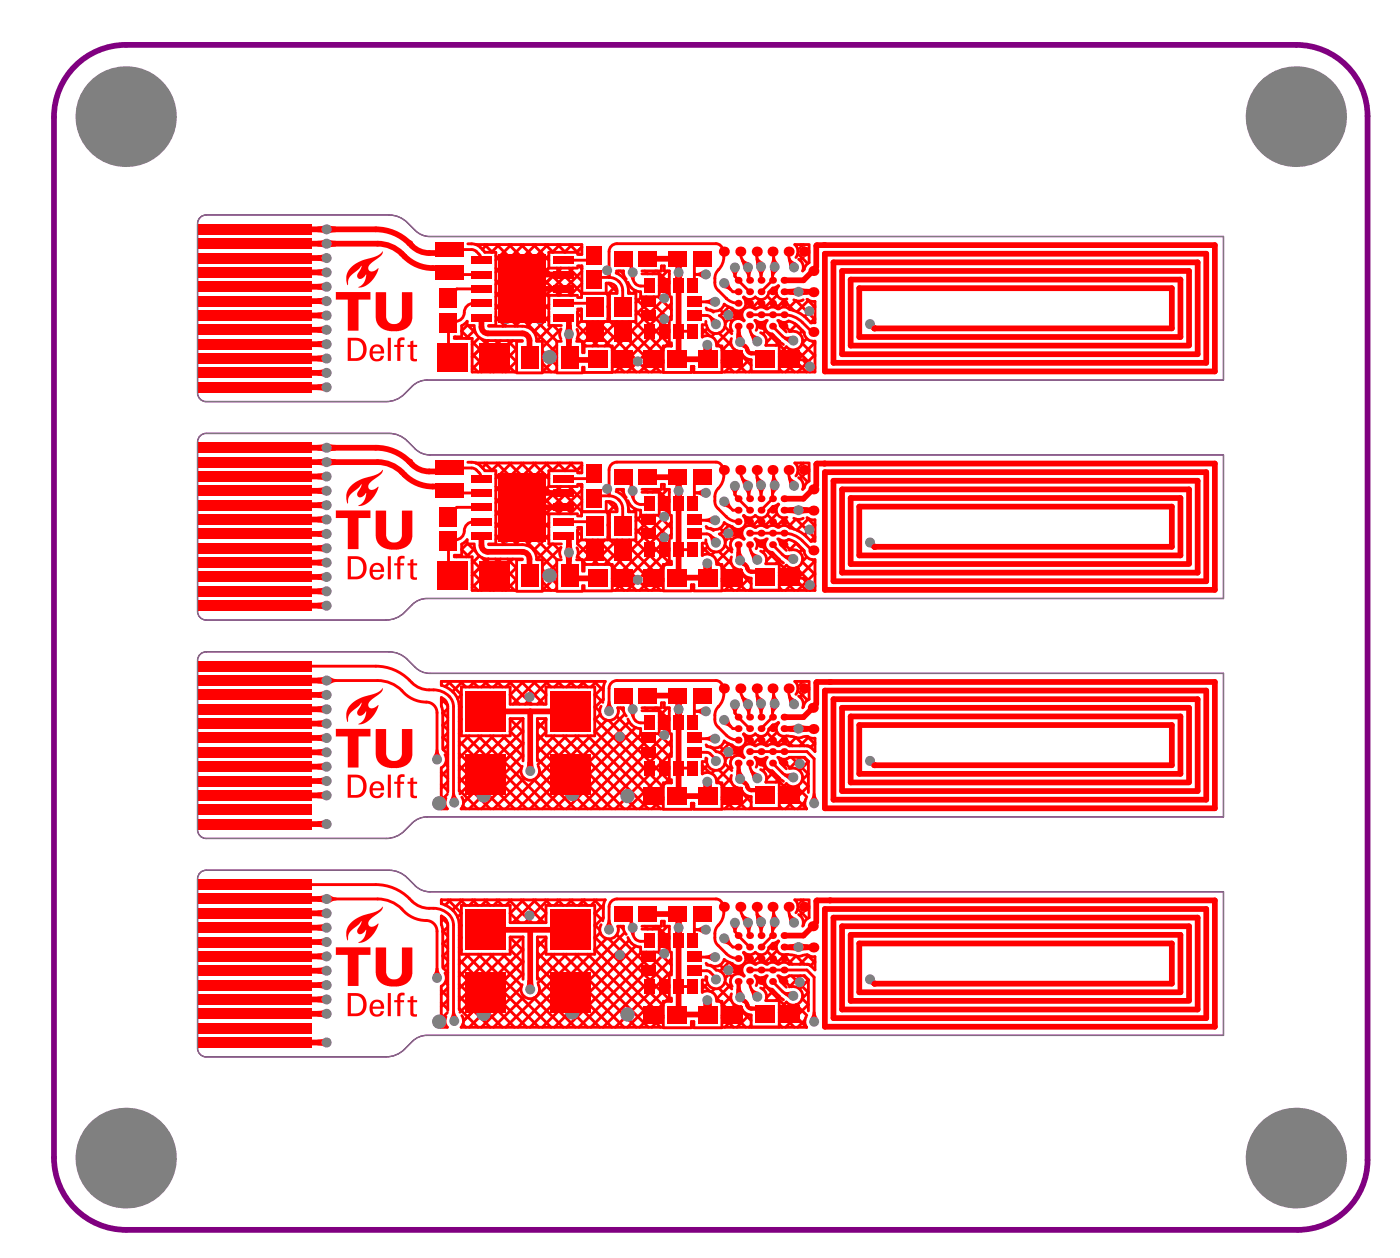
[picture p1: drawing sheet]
<svg xmlns="http://www.w3.org/2000/svg" width="163mm" height="146mm" viewBox="0 0 163 146" stroke-linecap="round" stroke-linejoin="round" font-family="sans-serif">
<path d="M8.7 7.7a8.3 8.3 0 0 1 5.9-2.5h136a8.3 8.3 0 0 1 8.3 8.3v121.2a8.1 8.1 0 0 1-8.1 8.1h-136.1a8.4 8.4 0 0 1-8.4-8.4v-120.8a8.4 8.4 0 0 1 2.4-5.9z" fill="none" stroke="#800080" stroke-width=".67"/>
<path d="M23 25.9a1 1 0 0 1 1-.9h21.2a3 3 0 0 1 2.1 .8 3.7 3.7 0 0 0 2.3 1.6l92.5 .1v16.6h-92.5a2.41 2.41 0 0 0-1.7 .7 4.3 4.3 0 0 1-2.6 1.8h-21.4a1 1 0 0 1-.9-1v-19.6M23 51.3a1 1 0 0 1 1-1h21.2a3 3 0 0 1 2.1 .9 3.7 3.7 0 0 0 2.3 1.6h92.5v16.7h-92.5a2.41 2.41 0 0 0-1.7 .7 4.3 4.3 0 0 1-2.6 1.7l-21.4 .1a1 1 0 0 1-.9-1v-19.7M23 76.6a1 1 0 0 1 1-.9h21.2a3 3 0 0 1 2.1 .9 3.7 3.7 0 0 0 2.3 1.5l92.5 .1v16.6h-92.5a2.41 2.41 0 0 0-1.7 .7 4.3 4.3 0 0 1-2.6 1.8h-21.4a1 1 0 0 1-.9-1v-19.6M23 102a1 1 0 0 1 1-1h21.2a3 3 0 0 1 2.1 .9 3.7 3.7 0 0 0 2.3 1.6h92.5v16.7h-92.5a2.41 2.41 0 0 0-1.7 .7 4.3 4.3 0 0 1-2.6 1.8h-21.4a1 1 0 0 1-.9-1v-19.6" fill="none" stroke="#800080" stroke-width=".17"/>
<g fill="#808080">
<circle cx="14.6" cy="13.5" r="5.8"/>
<circle cx="14.6" cy="134.5" r="5.8"/>
<circle cx="150.5" cy="134.5" r="5.8"/>
<circle cx="150.5" cy="13.5" r="5.8"/>
</g>
<g fill="#f00">
<path d="M89.7 106l.3-.1 .1 .4 .3 .4-.9 .1z"/>
<path d="M89.5 107.3l.9 .2-.4 .4-.1 .3h-.3z"/>
<path d="M36.9 107.4l.7-.2v1l-.7-.2z"/>
<path d="M38.3 103.9l.4 .2 .4 .1v.3l-.4 .1-.4 .2z"/>
<path d="M36.9 104l.7-.1v.9l-.7-.1z"/>
<path d="M36.9 105.7l.7-.1v.9l-.7-.1z"/>
<path d="M36.9 117.4l.7-.2v1l-.7-.2z"/>
<path d="M91.5 106.2l.3-.2 .2 .3 .5 .3-.8 .4z"/>
<path d="M87.8 106.1l.3-.2 .1 .3 .5 .3-.9 .4z"/>
<path d="M87.9 107.4h1l-.3 .4v.4h-.4v-.4z"/>
<path d="M36.9 110.7l.7-.1v.9l-.7-.1z"/>
<path d="M36.9 114l.7-.1v.9l-.7-.1z"/>
<path d="M86.5 107.5l.9-.1-.2 .4v.4l-.4 .1-.1-.4z"/>
<path d="M86.1 106.3l.2-.2 .3 .3 .4 .2-.7 .5z"/>
<path d="M36.9 115.7l.7-.1v.9l-.7-.1z"/>
<path d="M36.9 112.4l.7-.2v1l-.7-.2z"/>
<path d="M85.6 114.8l.5-.2v.4l.3 .4-.9 .1z"/>
<path d="M78.5 106.7h.7v.6h-.8z"/>
<path d="M78.4 108.1h.9l-.1 .7h-.7z"/>
<path d="M84.7 108.9l.1 .4 .2 .3-.2 .3-.3-.3-.5-.1z"/>
<path d="M84.9 107.5h.9l-.2 .3-.1 .4h-.3l-.1-.4z"/>
<path d="M36.9 120.7l.7-.1v.9l-.7-.1z"/>
<path d="M81.9 111l.4-.1 .4-.2v.9l-.4-.2-.4-.1z"/>
<path d="M36.9 109l.7-.1v.9l-.7-.1z"/>
<path d="M80.9 107.8l.4-.1 .3-.2v.9l-.3-.2-.4-.1z"/>
<path d="M73.2 108.2h.6l-.1 .2v.2h-.3z"/>
<path d="M73.2 106.9h.3l.1 .2-.5 .2z"/>
<path d="M70.6 106.8h.3l.1 .4 .2 .4h-.9l.2-.4z"/>
<path d="M91.7 109.6l.7-.1v.9l-.7-.1z"/>
<path d="M93.1 109.5l.7 .1v.7l-.7 .1z"/>
<path d="M87.1 114.9l.3-.2 .2 .3 .5 .2-.7 .5z"/>
<path d="M61.3 113.8h.6l.2 .7h-1z"/>
<path d="M50.6 112.4h.3l.1 .4 .2 .4h-.9l.2-.4z"/>
<path d="M52.5 117.4h.3l.1 .4 .3 .3-.9 .1 .2-.4z"/>
<path d="M94.4 117.5h.3l.1 .4 .2 .4h-.9l.2-.4z"/>
<path d="M91.1 115.1l.4 .1 .5-.1-.3 .8-.6-.5z"/>
<path d="M47.7 115.7l.3-.1v.5h.5l-.1 .3h-.4v1.2l.2 .2 .2-.1v.3h-.4l-.3-.2v-1.4h-.4v-.3h.4z"/>
<path d="M45.1 115.3h.3v2.7h-.3z"/>
<path d="M46.3 115.4l.3-.2 .4 .1v.3h-.4l-.1 .1v.4h.4v.3h-.4v1.6h-.4v-1.6h-.3v-.3h.3l.1-.5z"/>
<path d="M40.9 107l1.1-.7 1.8-.5 .4-.3 .2-.2h.1l-.2 .4-1.2 .9-.3 .4v.4l.2 .2 .5-.1 .4-.3 .1 .1-.3 .6-.3 .6-.6 .5-.5 .4-.7 .1 .7-.6 .2-.8v-.2l-.3 .4-.3 .2h-.2l-.2-.2v-.4l.4-.6 .1-.4-.4 .5-1 .8-.2 .4v.6h-.1l-.1-.5 .1-.8 .2-.5z"/>
<path d="M39 110h4v.9h-1.4v3.6h-1.2v-3.6h-1.4z"/>
<path d="M43.7 110h1.2v2.9l.2 .5 .4 .3h.5l.3-.1 .4-.6v-3h1.2v3.1l-.1 .5-.5 .5-.7 .4h-1.1l-.8-.1-.6-.4-.3-.4-.1-.5z"/>
<path d="M78.4 108.1h.9l-.1 .5h-.7z"/>
<path d="M40.4 115.3h1.3l.4 .2 .2 .2 .3 .6v.5l-.2 .6-.3 .4-.5 .2h-1.2zM40.8 115.6v2h.9l.3-.2 .2-.4v-.4l-.1-.5-.2-.2-.2-.2z"/>
<path d="M43.2 116.3l.3-.2h.4l.3 .1 .3 .2 .1 .3v.4h-1.3l.1 .5 .2 .2 .4-.1 .2-.3h.4l-.1 .3-.2 .2-.7 .1-.3-.1-.2-.2-.2-.4v-.4l.1-.4zM43.5 116.4l-.2 .2v.3h.9v-.4l-.2-.1-.3-.1z"/>
</g>
<g fill="none" stroke="#f00" stroke-width=".33">
<path d="M29.6 102.7h14.1M37.9 104.4h6M47.5 104.3l.4 .3M49.9 105.5h.5M50.8 108.1v5.4M51.3 117.8l.4 .5M51.3 116.4l.7 .8M51.3 114.5v4.8h.7M51.3 115l.7 .7M51.3 106.3v1M51.3 106.5l.7 .7M51.4 108.1l.6 .6"/>
<path d="M51.4 109.5l.6 .6M51.4 110.9l.6 .6M51.4 108.1v4.2M51.5 112.4l.5 .5M51.6 106.6l-.3 .3M51.7 114l.3 .3M52 117.6l-.7 .7M52 116.1l-.7 .8M52 114.7l-.7 .7M52 109l-.6 .6M52 110.4l-.6 .6M52 107.6l-.6 .6"/>
<path d="M52 111.9l-.5 .5M52 107.4v9.9M52.1 104.5l1.5 1.5-.4 .5M52.3 104.5l-.6 .6M52.7 107.4v11l.1 .1M53.3 107.2l.3 .2M53.3 108.6l.3 .2M53.3 110l.3 .3M53.3 111.4l7.9 7.9M53.3 112.8l6.5 6.5M53.3 107.4v9.8M53.3 114.2l5.1 5.1"/>
<path d="M53.3 115.7l3.6 3.6M53.3 117.1l2.2 2.2M53.5 104.5l.6 .6M53.6 107.4l-.3 .3M53.6 108.9l-.3 .2M53.6 110.3l-.3 .2M53.7 104.5l-1.1 1.1M53.8 118.9l.3 .4M54.1 110.8l8.5 8.5M54.5 110.8l-1.2 1.1M54.9 104.5l.6 .6M55.2 104.5l-.7 .6"/>
<path d="M55.5 110.8l8.5 8.5M55.9 110.8l-2.6 2.6M56.3 104.5l.6 .6M56.6 104.5l-.7 .6M57 110.8l3.6 3.6M57.3 110.8l-4 4M57.7 104.5l.7 .6M58 104.5l-.7 .6M58.4 110.8l2.4 2.4M58.7 110.8l-5.4 5.4M59.1 104.5l2.7 2.6M59.3 108.9l1.5 1.5"/>
<path d="M59.4 104.5l-.6 .6M60.5 114.7l-4.6 4.6M60.5 104.5l2.7 2.6M60.7 108.8l-1.4 1.5 1.5 1.5M60.8 111.6l-7 6.9M60.8 110.2l-7.4 7.3M60.8 113l-6.3 6.3M60.8 108.8h-1.5v2h-5.7v-5.7h5.7v2h4.1v-2h5.7v5.7h-5.7v-2h-1v4.9M60.8 108.8v4.9M60.8 104.5l-1.5 1.5 1.1 1.1M60.9 115.7l-3.6 3.6M61.9 104.5l1.5 1.4"/>
<path d="M62 115.9l3.4 3.4M62.2 104.5l-2.6 2.6M62.4 109.2l1 1M62.4 110.6l8.7 8.7M62.4 112l7.3 7.3M62.4 113.4l5.9 5.9M62.7 115.1l4.1 4.2M63.4 104.5l.6 .6M63.4 108.9l-1 1M63.4 110.3l-1 1M63.4 106.1l-1 1M63.6 104.5l-2.6 2.6"/>
<path d="M64 110.8l8.5 8.5M64.4 110.8l-2 2M64.8 104.5l.6 .6M65.1 104.5l-.7 .6M65.4 110.8l8.5 8.5M65.8 110.8l-3.3 3.3M66.2 104.5l.6 .6M66.5 104.5l-.7 .6M66.8 110.8l8.5 8.5M67.2 110.8l-8.5 8.5M67.6 104.5l.6 .6M67.9 104.5l-.7 .6"/>
<path d="M68.3 110.8l8.4 8.5M68.6 110.8l-8.4 8.5M69 104.5l1.1 1M69.1 106l.9 .9M69.1 110.2l7.9 8M69.1 107.4l.6 .6M69.1 108.8l7.9 8M69.3 104.5l-.7 .6M69.7 108.3l-.6 .6M70.1 105.3v1.4M70.1 106.5l-1 1M70.1 105.1l-1 1"/>
<path d="M70.3 104.5h-19v.4M70.5 109l-1.4 1.3M70.7 109l7.3 7.2M70.7 107.9h.2M70.8 105.3v2.3l.1 .2M71.6 108.5l6.1 6.1M71.7 104.4h11.5M71.8 107.5h.6M72.1 107.5l.3 .4M72.6 108.3l-11 11M73.1 109.2l-10.1 10.1M73.3 107.3l.2 .2v.7"/>
<path d="M73.8 109.8l-9.4 9.5M74.4 109.3h1M74.5 110.5l-8.7 8.8M74.6 107.5h2.2v-.5h.4v.5h.6M74.6 107.9h2v2.6h-2.2v-.5M74.9 107.5l.3 .4M75.1 110.5l2.6 2.7M76 110.5l-8.8 8.8M76.1 107.5l-.3 .4M76.3 107.5l1.4 1.5M76.5 110.5l1.5 1.5M76.6 109.2l1.1 1.2"/>
<path d="M77 117.9l-1.3 1.4M77 119.3h3.3M77.5 107.5l-.9 1M77.7 107.9v2.6M77.7 113.2v2.7M77.7 108.7l-1.1 1.2M77.7 115.8l-3.4 3.5M77.7 110.2l-9.1 9.1M77.7 114.4l-4.8 4.9M78 110.5v2.7M78 115.9v.3h-1v3.1h-23.4M78 112.7l-6.5 6.6"/>
<path d="M78 111.3l-7.9 8M80.3 118.6h.3v.7h-.3zM80.3 118.6l.3 .3M80.6 118.6l-.3 .3M80.6 119.3h3.3M80.7 112.7h1.4M80.7 106.9v2.1M80.9 107.9h1.1M81.6 114.2l.8 .9M81.7 105.5h-.1l-.7 .6M82 113.4v.4h-.4v1.4M82 111.8l.2 .2"/>
<path d="M82.2 114.2l-.6 .6M82.5 112.9l.5 .5M83 112.4l.2 .2M83 114.8l-.4 .3M83 113.4h.1M83 113.4l.2 .3M83 108.4v.5M83.2 115.8l3.4 3.5M83.4 109.8l1 .9M83.5 114.7l1.5 1.5M83.6 112l1.4 1.4M83.9 117.9l1.3 1.4"/>
<path d="M83.9 105.1l.2 .2M84.2 114l.8 .8M84.7 111.7l-1.1 1M84.8 111.8l1.4 1.4M84.9 115.7l-1 1.1M84.9 114.3l-1.7 1.7M85.4 116.7l-1.5 1.5M85.6 116.8l1.7 1.7M85.6 112.2l-1.4 1.4M86.2 117.2l-2 2.1M86.4 110.6l1.4 1.4M86.7 106.9l.2 .2"/>
<path d="M87 110.8l-.4 .4M87 107.1v1.4M87 117.8l-1.4 1.5M87.1 112.6h6.6l.9 .9v5.1M87.3 119l-.3 .3M87.7 115.4l.3 .3M87.7 113.3l6 6h-9.8v-3.1h-.7M87.9 105.3v.5M88 110.8l1.2 1.1M88.4 110.8l-1 1M88.4 107v1.6M88.5 113.5l-.5 .6"/>
<path d="M89 116.2h1.5v3h-3.2v-1.4M89 114.5l-.4 .3M89.1 110.5l1.5 1.4M89.7 109.6l.5 .5M89.7 114.8l.7 .8M89.7 113.9l1.2 1.2M89.7 108.6h.1M89.8 109.5l-.5 .5M89.9 115l-.8 .8M90.3 110.4l-1.5 1.4M90.5 118.9l.4 .4M90.5 117.5l1.8 1.8"/>
<path d="M90.6 115.7l-.5 .5M90.6 113.9l.7 .7M90.7 113.4l1.1 1.1M90.7 115.9l.3 .2M90.9 110.8l1.1 1.2M91.2 110.8l-1 1M91.3 110.8h.3M91.4 116.3l-.9 .9M91.4 113.5l-.6 .6M91.6 105.3v.3M91.7 113.3h1.8l.4 .4v3.7M91.7 112h2"/>
<path d="M91.8 110.8l.3 .1M92 113.3l1.9 1.9M92 115.5l.2 .1M92.2 106.9v.2M92.3 104.5h1.7M92.4 116.7l-1.9 1.9M92.5 111l-.9 .9M92.5 116.6l1.2 1.3M92.5 111l.9 1M92.7 105.5l1.1 1.1M93 113.3l-1.3 1.3M93 104.5l1 .9"/>
<path d="M93.2 115.9l.7 .7M93.3 104.5l-.6 .6M93.4 113.3l.5 .5M93.5 118.4l-.8 .9M93.7 110.8l-.3 .1M93.8 110.8l.9 1M93.9 115.2l-.7 .7M93.9 113.8l-1 1M93.9 116.6l-2.6 2.7M93.9 110.9l-1 1.1M94 105.2l-1.1 1.1M94 104.6v1.9"/>
<path d="M94.7 111.6l-.5 .5M94.7 111.1v1.5l-.5-.5"/>
</g>
<path d="M82.2 116.1v1.7" fill="none" stroke="#f00" stroke-width="1"/>
<path d="M86.8 116.7h.1M87.3 117.1h.7" fill="none" stroke="#f00" stroke-width=".5"/>
<path d="M29.6 109.4h8.3M56.6 108h10M61.6 108v6.9M75.6 105.8l.3 .3M78.4 106.3l.4 .4v7.7l-.1 .1 .1 .1M78.8 117.2l-.3 .4M91.1 110h3.4M91.1 108.6h2.2l1.2-1.1v-.1l.3-.3v-2.5l.1-.1h46.2v14.7h-45.3v-13.7h44.3v12.7h-43.3v-11.7h42.3v10.7h-41.3v-9.7h40.3v8.6M101.1 113.7l.5 .5h34.5v-4.7h-36.3v5.7h37.3v-6.7h-38.3v7.7h39.3" fill="none" stroke="#f00" stroke-width=".67"/>
<circle cx="87.5" cy="105.3" r=".17" fill="#f00"/>
<g fill="none" stroke="#f00" stroke-width=".33">
<path d="M72.4 106.1h.2l.7 .8v.4M75.2 111.1h.1M75.5 109.2l-.1 .1M75.9 117.8h-.1l-.6 .6M78.7 114.5h1.8M80.9 111l.3-.4v.4l.1 .1h1.8M80.9 108.6l-.2 .2M81.6 106.1h-.2l-.7 .8M84.1 105.3v.6M84.1 108.9l1 1.1h.6M85.2 117.8l.5 .5M85.4 107.1v1.1l1.7 1.8"/>
<path d="M86.9 107.1h.1M87 108.5l.1 .1M89.7 105.3l.2 .1v1.5l.1 .2v.2l-.3 .2v1.1M89.7 108.6l-1.3 1.4M91.1 113.9v.1M91.6 105.3l.1 .1M92.4 117.8v.1"/>
</g>
<g fill="none" stroke="#f00" stroke-width=".67">
<path d="M29.6 114.4h8.3M29.6 111h8.3M29.6 117.7h8.3M29.6 104.4h8.3M29.6 106h8.3M29.6 107.7h8.3M29.6 112.7h8.3M29.6 116h8.3M75.9 106.1h2.8M78.7 117.8h3.5M78.8 114.6v2.6M85.7 117.2l-.5 .6"/>
<path d="M85.7 112.6h-1.1M29.6 121h8.3"/>
</g>
<path d="M85.7 113.9l.1 1.6M85.9 115.6h.1M86 115.8l.3 .3M88 117.1l.9 .6M89.8 108.6h-.1" fill="none" stroke="#f00" stroke-width=".5"/>
<circle cx="88.4" cy="110" r=".17" fill="#f00"/>
<g fill="none" stroke="#f00" stroke-width=".33">
<path d="M43.7 102.7a5.5 5.5 0 0 1 3.8 1.6M43.9 104.4a4.1 4.1 0 0 1 3.2 1.5 4.3 4.3 0 0 0 2.8 1 1.25 1.25 0 0 1 .9 1.2M47.9 104.6a2.81 2.81 0 0 0 2 .9M50.4 105.5a2.21 2.21 0 0 1 2.3 1.9M51.3 107.3l.1 .8M51.3 106.3l.3 .2a1.08 1.08 0 0 1 .4 .9M51.3 104.9a2.7 2.7 0 0 1 2 2.5M51.7 113l.1 .1a1.08 1.08 0 0 1-.5 1.4M51.8 118a1.08 1.08 0 0 0 .2 1.3M53.6 117.9a1.08 1.08 0 0 1 0 1.4M60.7 114.3a1.08 1.08 0 0 0 .9 1.7 1.08 1.08 0 0 0 .9-1.7M69.8 107.4a1.08 1.08 0 0 0 .8 1.6 1.08 1.08 0 0 0 1.2-1.5"/>
<path d="M70.3 104.5l-.2 .8M70.9 107.9h.1M71.7 104.4a.92 .92 0 0 0-.9 .9M72.4 107.5a1.08 1.08 0 0 0 .3 1M72.9 108.8l.1 .3a1.57 1.57 0 0 0 1.4 .9M73.5 108.2a1 1 0 0 0 .9 1.1M77.8 107.5v.4M80.7 107.8l.2 .1M81.6 115.2a1.08 1.08 0 0 1 1.6 .9M82.1 112l.6 .2 .3 .2M82.1 112.7l.4 .2M83 108.9a1.08 1.08 0 0 0 .4 .9"/>
<path d="M83.2 104.4a.77 .77 0 0 1 .7 .7M83.2 112.6a1.08 1.08 0 0 1 1 1.2 1.08 1.08 0 0 1-1.2 1 1.08 1.08 0 0 1-.9-1.4M83.4 107.4a1.39 1.39 0 0 0-.4 1M83.4 107.4h.1M84.1 105.9a2.18 2.18 0 0 1-.7 1.5M84.4 110.7a1.94 1.94 0 0 0 1.3 .6M85 115.4a1.09 1.09 0 0 0 1.1 1.5 1.25 1.25 0 0 0 1.2 .9M86 105.3a2.27 2.27 0 0 0 .7 1.6M86.3 110.6a.9 .9 0 0 1 .1 1.3 .9 .9 0 0 1-1.3 0l-1-.5a1.08 1.08 0 0 1-1.6 .6M86.4 113.3a.9 .9 0 0 0-1.2 0 .9 .9 0 0 0-.1 1.2M87.1 113.9a2.09 2.09 0 0 0 .6 1.5M87.7 111.9a.9 .9 0 0 0-1.3 .1 .9 .9 0 0 0 .1 1.3"/>
<path d="M87.7 113.3a.9 .9 0 0 1 .1 1.1M87.8 111.9a.9 .9 0 0 1 1.2 0M87.8 113.3a.9 .9 0 0 0 1.2 0M87.9 105.8a1.69 1.69 0 0 0 .5 1.2M88.4 114.7a1.08 1.08 0 0 1 .6 1.5M89.1 111.9a.9 .9 0 0 1 1.2 0M89.1 113.3a.9 .9 0 0 0-.2 1 .9 .9 0 0 0 .8 .5M89.3 110a.9 .9 0 0 1-.6 .8 .9 .9 0 0 1-1-.2 .9 .9 0 0 1-1.3 0M90.3 113.3l.3 .4v.2M90.4 115.6l.2 .1M90.4 109.2l-.4 .3h-.2M90.5 109.3a.9 .9 0 0 0-.2 1.1 .9 .9 0 0 0 1 .4"/>
<path d="M90.5 111.9a.9 .9 0 0 1 1.2 0M90.5 113.3a.9 .9 0 0 0 1.2 0M90.9 115.1a1.81 1.81 0 0 0 1.3 .5M91.6 105.6a2.13 2.13 0 0 0 .6 1.5M91.9 114.6a1.08 1.08 0 0 1 1.3 1.4 1.08 1.08 0 0 1-1.9 .3M92.2 110.9a1.08 1.08 0 0 0 1.1 0M92.3 104.5a1.08 1.08 0 0 1 .2 1.5M92.8 106.2a1.08 1.08 0 0 1 .4 1.3M93.6 118.1a1.08 1.08 0 0 0 .1 1.2M93.7 112l.5 .1M93.8 110.8l.3 .2 .6 .1M94 106.5a1.08 1.08 0 0 0-.7 .9"/>
</g>
<path d="M86.3 116.1l.1 .1a.81 .81 0 0 1 .5 .7l.4 .2" fill="none" stroke="#f00" stroke-width=".5"/>
<g fill="#808080">
<circle cx="83.2" cy="113.7" r=".58"/>
<circle cx="82.2" cy="116.1" r=".58"/>
<circle cx="61.5" cy="106.3" r=".58"/>
<circle cx="72" cy="110.9" r=".58"/>
<circle cx="72.9" cy="117.8" r=".83"/>
<circle cx="56.2" cy="117.7" r=".83"/>
<circle cx="66.5" cy="117.5" r=".83"/>
<circle cx="92.2" cy="115.6" r=".58"/>
<circle cx="92.9" cy="114" r=".58"/>
<circle cx="94.6" cy="118.6" r=".58"/>
<circle cx="52.8" cy="118.5" r=".58"/>
<circle cx="51" cy="118.6" r=".83"/>
<circle cx="50.8" cy="113.5" r=".58"/>
<circle cx="61.6" cy="114.9" r=".58"/>
<circle cx="88" cy="115.7" r=".58"/>
<circle cx="92.8" cy="110" r=".58"/>
<circle cx="101.1" cy="113.7" r=".58"/>
<circle cx="70.7" cy="107.9" r=".58"/>
<circle cx="73.5" cy="107.7" r=".58"/>
<circle cx="82" cy="107.9" r=".58"/>
<circle cx="37.9" cy="109.4" r=".58"/>
<circle cx="83.1" cy="111.1" r=".58"/>
<circle cx="77.2" cy="110.7" r=".58"/>
<circle cx="37.9" cy="121" r=".58"/>
<circle cx="85.4" cy="107.1" r=".58"/>
<circle cx="84.1" cy="108.9" r=".58"/>
<circle cx="78.8" cy="107.7" r=".58"/>
<circle cx="86" cy="115.8" r=".58"/>
<circle cx="37.9" cy="112.7" r=".58"/>
<circle cx="84.6" cy="112.6" r=".58"/>
<circle cx="93.4" cy="105.3" r=".58"/>
<circle cx="37.9" cy="116" r=".58"/>
<circle cx="86.9" cy="107.1" r=".58"/>
<circle cx="37.9" cy="114.4" r=".58"/>
<circle cx="37.9" cy="111" r=".58"/>
<circle cx="88.4" cy="107" r=".58"/>
<circle cx="92.2" cy="107.1" r=".58"/>
<circle cx="37.9" cy="117.7" r=".58"/>
<circle cx="37.9" cy="106" r=".58"/>
<circle cx="37.9" cy="104.4" r=".58"/>
<circle cx="37.9" cy="107.7" r=".58"/>
<circle cx="90" cy="107.1" r=".58"/>
</g>
<g fill="#f00">
<path d="M63.9 105.6h4.7v4.7h-4.7z" fill-rule="evenodd"/>
<path d="M63.9 112.9h4.7v4.7h-4.7z" fill-rule="evenodd"/>
<path d="M54.1 105.6h4.7v4.7h-4.7z" fill-rule="evenodd"/>
<path d="M54.1 112.9h4.7v4.7h-4.7z" fill-rule="evenodd"/>
<path d="M23 103.8h13.3v1.1h-13.3z" fill-rule="evenodd"/>
<path d="M23 105.5h13.3v1.1h-13.3z" fill-rule="evenodd"/>
<path d="M23 107.1h13.3v1.2h-13.3z" fill-rule="evenodd"/>
<path d="M23 108.8h13.3v1.2h-13.3z" fill-rule="evenodd"/>
<path d="M23 110.4h13.3v1.2h-13.3z" fill-rule="evenodd"/>
<path d="M23 118.8h13.3v1.1h-13.3z" fill-rule="evenodd"/>
<path d="M23 117.1h13.3v1.2h-13.3z" fill-rule="evenodd"/>
<path d="M23 115.4h13.3v1.2h-13.3z" fill-rule="evenodd"/>
<path d="M23 113.8h13.3v1.1h-13.3z" fill-rule="evenodd"/>
<path d="M23 112.1h13.3v1.2h-13.3z" fill-rule="evenodd"/>
<path d="M23 120.4h13.3v1.2h-13.3z" fill-rule="evenodd"/>
<path d="M23 102.1h13.3v1.2h-13.3z" fill-rule="evenodd"/>
<path d="M71.3 105.2h2.2v1.8h-2.2z" fill-rule="evenodd"/>
<path d="M74.2 105.2h2.1v1.8h-2.1z" fill-rule="evenodd"/>
<path d="M79.8 112.1h1.7v1.2h-1.7z" fill-rule="evenodd"/>
<path d="M79.8 110.4h1.7v1.2h-1.7z" fill-rule="evenodd"/>
<path d="M78.2 108.4h1.2v1.6h-1.2z" fill-rule="evenodd"/>
<path d="M79.9 108.4h1.2v1.6h-1.2z" fill-rule="evenodd"/>
<path d="M76.6 108.4h1.1v1.6h-1.1z" fill-rule="evenodd"/>
<path d="M76.6 113.7h1.1v1.7h-1.1z" fill-rule="evenodd"/>
<path d="M79.9 113.7h1.2v1.7h-1.2z" fill-rule="evenodd"/>
<path d="M78.2 113.7h1.2v1.7h-1.2z" fill-rule="evenodd"/>
<path d="M74.5 112.1h1.7v1.2h-1.7z" fill-rule="evenodd"/>
<path d="M74.5 110.4h1.7v1.2h-1.7z" fill-rule="evenodd"/>
<path d="M74.9 113.7h1.2v1.7h-1.2z" fill-rule="evenodd"/>
<path d="M74.9 108.4h1.2v1.6h-1.2z" fill-rule="evenodd"/>
<path d="M77.7 105.2h2.1v1.8h-2.1z" fill-rule="evenodd"/>
<path d="M80.5 105.2h2.2v1.8h-2.2z" fill-rule="evenodd"/>
<path d="M77.5 116.8h2.3v2h-2.3z" fill-rule="evenodd"/>
<path d="M74.7 116.8h2.2v2h-2.2z" fill-rule="evenodd"/>
<path d="M90.6 116.7h2.3v2h-2.3z" fill-rule="evenodd"/>
<path d="M87.8 116.7h2.2v2h-2.2z" fill-rule="evenodd"/>
<path d="M81.1 116.7h2.3v2.1h-2.3z" fill-rule="evenodd"/>
<path d="M84 116.8h2.2v2h-2.2z" fill-rule="evenodd"/>
</g>
<g fill="#f00">
<path d="M89.7 55.2h.3l.1 .3 .3 .4-.9 .1z"/>
<path d="M89.5 56.6l.9 .2-.4 .4-.1 .3-.3-.1z"/>
<path d="M38.3 51.5l.7 .2v.6l-.7 .1z"/>
<path d="M36.9 51.7l.7-.2v.9l-.7-.1z"/>
<path d="M36.9 56.7l.7-.2v.9l-.7-.1z"/>
<path d="M73.2 56.2h.3l.1 .2-.5 .2z"/>
<path d="M73.2 57.5h.6l-.1 .1v.3h-.3z"/>
<path d="M38.3 53.2l.7 .1v.7l-.7 .1z"/>
<path d="M36.9 53.3l.7-.1v.9l-.7-.1z"/>
<path d="M36.9 55l.7-.1v.9l-.7-.2z"/>
<path d="M36.9 66.6l.7-.1v.9l-.7-.1z"/>
<path d="M70.5 57.3l.5-.2-.1 .5h-.3z"/>
<path d="M91.1 64.4l.4 .1 .5-.2-.3 .9-.6-.5z"/>
<path d="M93.4 67l.3 .2 .5 .1-.7 .7-.1-.4-.2-.4z"/>
<path d="M87.8 55.4l.3-.2 .1 .3 .5 .3-.9 .4z"/>
<path d="M87.9 56.7h1l-.3 .4v.4h-.4v-.4z"/>
<path d="M87.1 64.2l.3-.2 .2 .2 .5 .2-.7 .6z"/>
<path d="M36.9 60l.7-.1v.9l-.7-.2z"/>
<path d="M36.9 63.3l.7-.1v.9l-.7-.1z"/>
<path d="M86.1 55.6l.2-.2 .3 .2 .4 .2-.7 .6z"/>
<path d="M86.5 56.8l.9-.1-.2 .4v.4l-.4 .1-.1-.4z"/>
<path d="M36.9 65l.7-.1v.9l-.7-.2z"/>
<path d="M85 61.5l.7 .1v.7l-.7 .1z"/>
<path d="M36.9 61.6l.7-.1v.9l-.7-.1z"/>
<path d="M65.8 63.1h.6l.2 .7h-1z"/>
<path d="M65.6 64.5h1l-.2 .7h-.6z"/>
<path d="M85.6 64.1l.5-.2v.4l.3 .3-.9 .2z"/>
<path d="M78.5 56h.7v.6h-.8z"/>
<path d="M78.4 57.3h.9l-.1 .7h-.7z"/>
<path d="M84.7 58.2l.1 .4 .2 .3-.2 .3-.3-.3-.5-.1z"/>
<path d="M84.9 56.8h.9l-.2 .3-.1 .3h-.3l-.1-.3z"/>
<path d="M36.9 70l.7-.1v.9l-.7-.2z"/>
<path d="M52 65.9l.3-.2 .1 .3 .5 .3-.9 .4z"/>
<path d="M52.1 66.6l.4 .8-.8 .1-.2-.3 .3-.2z"/>
<path d="M52 66.7l.7 .7-.5 .1-.3 .2-.2-.2 .2-.3z"/>
<path d="M36.9 68.3l.7-.1v.9l-.7-.1z"/>
<path d="M81.9 60.2h.4l.4-.3v1l-.4-.3h-.4z"/>
<path d="M36.9 58.3l.7-.1v.9l-.7-.1z"/>
<path d="M80.9 57.1l.4-.1 .3-.2v.9l-.3-.2-.4-.1z"/>
<path d="M91.5 55.5l.3-.2 .2 .3 .5 .3-.8 .4z"/>
<path d="M93.1 58.8l.7 .1v.7l-.7 .1z"/>
<path d="M91.7 58.9l.7-.1v.9l-.7-.1z"/>
<path d="M82.6 62l.7 .4-.7 .6-.1-.4-.1-.3z"/>
<path d="M43.7 59.3h1.2v2.9l.2 .5 .4 .3h.5l.3-.1 .4-.6v-3h1.2v3.1l-.1 .4-.5 .6-.7 .4h-1.1l-.8-.1-.6-.4-.3-.4-.1-.5z"/>
<path d="M39 59.3h4v.8l-1.4 .1v3.6h-1.2v-3.6l-1.4-.1z"/>
<path d="M40.9 56.3l1.1-.7 1.8-.5 .4-.3 .2-.2h.1l-.2 .4-1.2 .9-.3 .3v.4l.2 .3 .5-.1 .4-.3 .1 .1-.3 .6-.3 .6-.6 .5-.5 .3-.7 .1 .7-.6 .2-.7v-.2l-.3 .4-.3 .1h-.2l-.2-.1v-.4l.4-.7 .1-.3-.4 .5-1 .8-.2 .4v.5h-.1l-.1-.4 .1-.8 .2-.5z"/>
<path d="M46.3 64.7l.3-.2 .4 .1v.3h-.4l-.1 .1v.4h.4v.2h-.4v1.7h-.4v-1.7h-.3v-.2h.3l.1-.5z"/>
<path d="M45.1 64.6h.3v2.7h-.3z"/>
<path d="M47.7 65l.3-.1v.5h.5l-.1 .2h-.4v1.3l.2 .1h.2v.3h-.4l-.3-.2v-1.4l-.4-.1v-.2h.4z"/>
<path d="M78.4 57.3h.9l-.1 .6h-.7z"/>
<path d="M43.2 65.5l.3-.1 .4-.1 .3 .1 .3 .3 .1 .3v.4h-1.3l.1 .4 .2 .2h.4l.2-.3h.4l-.1 .3-.2 .2-.7 .1-.3-.1-.2-.2-.2-.4v-.4l.1-.4zM43.5 65.7l-.2 .2v.2h.9v-.3l-.2-.1-.3-.1z"/>
<path d="M40.4 64.6h1.3l.4 .2 .2 .2 .3 .6v.5l-.2 .6-.3 .3-.5 .2-1.2 .1zM40.8 64.9v2h.6l.3-.1 .3-.2 .2-.3v-.6l-.1-.4-.2-.2-.3-.2z"/>
<circle cx="94.4" cy="107.5" r=".58"/>
<circle cx="94.5" cy="110" r=".58"/>
<circle cx="96.4" cy="104.5" r=".33"/>
<circle cx="101.6" cy="114.2" r=".33"/>
<circle cx="85.7" cy="112.6" r=".4"/>
<circle cx="85.7" cy="113.9" r=".4"/>
<circle cx="87.1" cy="113.9" r=".4"/>
<circle cx="87.1" cy="112.6" r=".4"/>
<circle cx="85.7" cy="111.3" r=".4"/>
<circle cx="85.7" cy="110" r=".4"/>
<circle cx="85.7" cy="108.6" r=".4"/>
<circle cx="87.1" cy="111.3" r=".4"/>
<circle cx="87.1" cy="110" r=".4"/>
<circle cx="87.1" cy="108.6" r=".4"/>
<circle cx="88.4" cy="113.9" r=".4"/>
<circle cx="89.7" cy="113.9" r=".4"/>
<circle cx="88.4" cy="112.6" r=".4"/>
<circle cx="89.7" cy="112.6" r=".4"/>
<circle cx="91.1" cy="113.9" r=".4"/>
<circle cx="91.1" cy="112.6" r=".4"/>
<circle cx="91.1" cy="111.3" r=".4"/>
<circle cx="88.4" cy="111.3" r=".4"/>
<circle cx="88.4" cy="110" r=".4"/>
<circle cx="88.4" cy="108.6" r=".4"/>
<circle cx="89.7" cy="111.3" r=".4"/>
<circle cx="89.7" cy="110" r=".4"/>
<circle cx="89.7" cy="108.6" r=".4"/>
<circle cx="91.1" cy="110" r=".4"/>
<circle cx="91.1" cy="108.6" r=".4"/>
<circle cx="91.6" cy="105.3" r=".58"/>
<circle cx="86" cy="105.3" r=".58"/>
<circle cx="84.1" cy="105.3" r=".58"/>
<circle cx="93.4" cy="105.3" r=".58"/>
<circle cx="87.9" cy="105.3" r=".58"/>
<circle cx="89.7" cy="105.3" r=".58"/>
</g>
<g fill="none" stroke="#f00" stroke-width=".33">
<path d="M54.3 53.7h.5M55.3 53.8h12.3v1.1h-.5M55.8 54.1l.3 .3M56.3 53.8l.9 .8M56.3 54.6h1.3v1.7M56.6 53.8l-.6 .5M57.6 55.1l6.2 6.1M57.6 56.5v1.5M57.6 58.1v1.6M57.6 59.8v1.5M57.6 56.5l6.2 6.1M57.6 57.9l7.1 7.1"/>
<path d="M57.6 59.3l7.1 7.1M57.7 53.8l6.1 6M58 53.8l-.9 .8M59.1 53.8l5.9 5.9M59.4 53.8l-1.8 1.8M60.5 53.8l5.9 5.9M60.8 53.8l-3.2 3.2M61.9 53.8l1.9 1.8M62.2 53.8l-4.6 4.6M63.4 53.8l.9 .8M63.6 53.8l-6 6M63.8 56.5l-6.2 6.1"/>
<path d="M63.8 55.1l-6.2 6.1M64.7 56.5l2.9 2.9M64.8 53.8l.9 .8M65.1 53.8l-.9 .8M65.2 56.5l-6.8 6.7M66.1 56.5l1.5 1.5M66.2 53.8l1.1 1.1M66.5 53.8l-.9 .8M66.6 56.5l-6.8 6.7M67.1 56.2h.5v3.2M67.1 59.9h.5v-.5h3v3.3h-3v-1.5h-.5M67.1 54.6h-3.3v1.9h3.3"/>
<path d="M67.1 59.7h-3.3v1.6M67.3 56.2l.3 .4M67.6 54l-.6 .6M67.6 56.9l-2.8 2.8M67.6 58.3l-1.4 1.4M70.4 59.4l.4 .4M70.7 58.2l1 1M70.8 58.2h-.4v1.2h-2.8M70.8 54.6v2.3M70.8 57v.6h-1.8M71.5 58.6l-.9 .9M71.6 56.8h.8"/>
<path d="M71.7 59.1v.3h-.9v3.3h3.1v-3.3h-.9v-.3M71.7 53.7h11.5M71.9 56.8l-.3 .3M71.9 58v.1M72.1 56.8l.3 .4M72.3 59.1v1.9M73 59.2l.3 .2M73.5 57v.5M73.8 59.1l-.3 .3M74.4 58.6h1M74.5 59.8l-.6 .7M74.6 56.8h2.2v-.6h.4v.6h.6"/>
<path d="M74.6 57.1h2v2.7h-2.2v-.6M74.9 56.8l.3 .3M75.1 59.8l2.6 2.7v2.6M76 59.8l-2.1 2.1M76.1 56.8l-.3 .3M76.3 56.8l1.4 1.5M76.5 59.8l1.5 1.5M76.6 58.5l1.1 1.2M77.5 56.8l-.9 1M77.7 57.1v2.7M77.7 58l-1.1 1.2M77.7 59.4l-6.6 6.7"/>
<path d="M78 59.8v2.7M80.7 56.2v2.1M80.9 57.2h1.1M81.7 54.7h-.1l-.7 .7M83 57.7v.4M83.4 59.1l1 .9M83.9 54.4l.2 .2M84.4 60h.1M86.4 59.8l1.4 1.4M86.7 56.2l.2 .2M87 56.3v1.5M87.9 54.6v.5"/>
<path d="M88.4 56.3v1.6M89.1 59.8l1.5 1.4M89.7 58.9l.5 .5M89.7 57.9h.1M89.8 58.8l-.5 .5M90.3 59.6l-1.5 1.5M91.7 54.7l-.1-.1v.3M92.2 56.2v.2M92.3 53.8h1.7M92.7 54.8l1.1 1.2M93 53.8l1 .9M93.3 53.8l-.6 .6"/>
<path d="M93.4 56.6l-.2 .2M94 53.9v2M94 54.5l-1.1 1.1M52.8 64.6h2v3.9h5.2v-3.5h.7M52.9 64.5l.2 .1M53.6 63.2v1.3h-.8M53.6 63.8l.9 .8M54.3 63.1l-.7 .7M54.3 63.1h.8M54.3 62.7v.4M54.4 63.1l.9 .9M54.8 65l3.6 3.5"/>
<path d="M54.8 66.4l2.1 2.1M54.8 67.9l.7 .6M55.1 63.7l-.9 .9M55.7 64.5l-.9 .9M56 64.7l3.8 3.8M56.7 64.9h4M56.7 64.9l-1.9 1.9M56.8 63.2h3.9M57.5 64.9l2.5 2.5M57.6 61.5v1.6h-.8M57.6 62.1l1.1 1.1M57.6 60.7l2.5 2.5"/>
<path d="M58.2 64.9l-3.4 3.3M59 64.9l1 1.1M59.6 64.9l-3.7 3.6M60 65.9l-2.7 2.6M60 68.6h3M60 67.3l-1.3 1.2M62.3 65h.7v3.5h1.7v-3.5M63 67.5l1 1M63 66.1l1.7 1.7M63.8 60.7l-2.6 2.6M63.8 62.1l-1.8 1.8M63.8 61.5v1.6h1.4"/>
<path d="M64.1 63.1l-1.8 1.9M64.3 63.1l.7 .8M64.7 68.3l-.3 .2M64.7 65.4l-1.7 1.7M64.7 66.9l-1.7 1.6M64.7 65h.5M64.7 68.6h3M65.2 63.5l-2.2 2.2M67 65h.7v1.3M67.1 61.5v1.6l2.4 2.4M67.1 61.7l.5 .5M67.1 64.6l.4 .4"/>
<path d="M67.5 61.2l-.4 .4M67.6 62.6l-.5 .4M67.7 65.1l.4 .4M67.7 68v.5M67.9 68.6h3.2M67.9 68v.5M68 62.7l5.9 5.8M68.8 62.7l-1.7 1.7M69.5 62.7l5.8 5.8M70.3 62.7l-2.6 2.6M70.6 61l.2 .2M70.6 62.4l.2 .2"/>
<path d="M70.8 62.1l-.2 .2M70.8 60.7l-.2 .2M70.9 62.7l5.8 5.8M71.1 67.2l1.4 1.3M71.7 62.7l-2.9 2.8M72.3 62.7l4.7 4.7M73.1 62.7l-2.9 2.8M73.7 62.7l3.3 3.3M73.9 60l3.8 3.9M73.9 61.4l4.1 4.1M77 68.6h3.3M77 67.2l-1.3 1.3"/>
<path d="M77.7 63.7l-4.8 4.8M77.7 65.1l-3.4 3.4M78 65.1v.4h-1v3h-5.9v-3h-3.2v.8M78 62l-6.5 6.5M78 60.6l-6.9 6.9M80.3 67.9h.3v.6h-.3zM80.3 67.9l.3 .3M80.6 67.9l-.3 .3M80.6 68.6h3.3M80.7 62h1.4M81.6 63.5l.8 .9M82 62.7v.4h-.4v1.4"/>
<path d="M82 61.1l.2 .2M82.2 63.5l-.6 .6M82.5 62.2l.7 .6v.2M83 64.1l-.4 .3M83.2 65.1l3.4 3.4M83.5 64l1.5 1.5M83.6 61.3l1.4 1.4M83.9 67.2l1.3 1.3M84.2 63.3l.8 .8M84.7 61l-1.1 1M84.8 61.1l1.4 1.3M84.9 65l-1 1"/>
<path d="M84.9 63.6l-1.7 1.7M85.4 66l-1.5 1.5M85.6 66.1l1.7 1.7M85.6 61.5l-1.4 1.3M86.2 66.5l-2 2M87 60.1l-.4 .3M87 67.1l-1.4 1.4M87.1 61.9h4M87.3 68.3l-.3 .2M87.7 62.6l6 5.9M88 60l1.2 1.2M88.4 60.1l-1 1"/>
<path d="M88.5 62.8l-.5 .6M89 65.4h1.5v3.1h-3.2v-1.4M89 63.7l-.4 .4M89.7 64.1l.7 .7M89.7 63.2l1.2 1.2M89.9 64.3l-.8 .8M90.5 68.2l.4 .3M90.5 66.8l1.8 1.7M90.6 65l-.5 .4M90.6 63.2l.7 .7M90.7 62.7l1.1 1.1M90.7 65.2l.3 .2"/>
<path d="M90.9 60.1l1.3 1.3M91.2 60.1l-1 1M91.4 65.6l-.9 .8M91.4 62.7l-.6 .6M92 64.7l.2 .2M92.3 62.9l1.1 1.1M92.4 65.9l-1.9 2M92.5 60.3l-.9 .9M92.5 65.9l2.2 2.2M92.5 60.3l2.2 2.2M92.5 63.1l-.8 .8M92.7 63.3l.7 .6"/>
<path d="M93.2 65.2l1.5 1.5M93.2 63.7l-.3 .4M93.7 62.3l.5 .6M93.7 64.7l-.5 .5M93.7 60.1l1 .9M93.9 60.2l-1.3 1.4M94.4 65l.3 .3M94.7 60.9l-1.2 1.2M94.7 60.3v2.5M94.7 65v3.5h-10.8v-3h-.7M94.7 62.3l-.5 .5M94.7 66.5l-2 2"/>
<path d="M94.7 68l-.6 .5M94.7 65.1l-3.4 3.4"/>
</g>
<path d="M29.6 58.7h8.3M75.6 55.1l.3 .3M78.4 55.6l.4 .4v7.7l-.1 .1 .1 .1M91.1 59.2l3.4 .1M94.5 56.8l-1.2 1.1h-2.2M94.5 56.8v-.1l.3-.4v-2.4l.1-.1h46.2v14.7h-45.3v-13.7h44.3v12.7h-43.3v-11.7h42.3v10.7h-41.3v-9.7h40.3v8.6M66.5 67.1h3.1M78.8 66.5l-.3 .4M101.1 63l.5 .5h34.5v-4.7h-36.3v5.7h37.3v-6.7h-38.3v7.7h39.3" fill="none" stroke="#f00" stroke-width=".67"/>
<path d="M66.1 66.7l.4 .4M86.8 65.9v.1M87.3 66.4h.7" fill="none" stroke="#f00" stroke-width=".5"/>
<circle cx="87.5" cy="54.6" r=".17" fill="#f00"/>
<path d="M52 54.3h2.8" fill="none" stroke="#f00" stroke-width=".33"/>
<path d="M47.5 53.6l.4 .3M49.9 54.7h1.1" fill="none" stroke="#f00" stroke-width=".67"/>
<circle cx="47.5" cy="53.6" r=".33" fill="#f00"/>
<g fill="none" stroke="#f00" stroke-width=".33">
<path d="M52.1 56.9l.2 .3h3.6M55.3 54.6l.3 .3M55.9 58.9h-2.8l-.3 .3h-.8M69 54.7l-.7 .9h-2.9M70.5 56.8l.3 .2M72.4 55.4h.2l.7 .8v.4l.2 .2v.2M75.5 58.5l-.1 .1M80.9 57.8l-.2 .3M81.6 55.4h-.2l-.7 .8M84.1 54.6v.5M84.1 58.2l1 1h.6M85.4 56.4v1l1.7 1.8"/>
<path d="M86.9 56.4h.1M87 57.8l.1 .1M89.7 54.6l.2 .1v1.5l.1 .1v.3l-.3 .2v1.1M89.7 57.9l-1.3 1.3M29.6 68.6l.3 .3h4.2M52.6 66.8l-1.3 1.3M52.6 66.8h.1M52.9 62.7h-.8v2.9M55 60.6h.9M56.4 62.2l.3 .3M65.4 60.6h3.1l.6 .5M72 61.1v.1"/>
<path d="M72.3 61v.1M75.2 60.3v.1M75.9 67.1h-.1l-.6 .6M78.7 63.8h1.8M80.9 60.3l.3-.4v.4l.1 .1h1.8M85.2 67.1l.5 .5M91.1 63.2h.1M92.4 67.1h.9l.8 .8M93.2 62.8l1.1 1.1M94.1 67.9h.1"/>
</g>
<g fill="none" stroke="#f00" stroke-width=".67">
<path d="M29.6 52h14.1M29.6 53.7h14.3M29.6 55.3h8.3M29.6 57h8.3M46.7 54.8l.3 .3M50.3 56.5h.5M60.7 58.9h4.7M62.2 58.9v.7l.6 .6M62.3 57.2h3.1M75.9 55.4h2.8M29.6 68.6h8.3M29.6 70.3h8.3"/>
<path d="M29.6 63.6h8.3M29.6 60.3h8.3M29.6 67h8.3M29.6 62h8.3M29.6 65.3h8.3M55.9 62.2v1.1M56.7 64.1h4M61.5 64.9v1.9M66.1 62.4v4.3M78.7 67.1h3.5M78.8 63.9v2.6M85.7 66.5l-.5 .6"/>
<path d="M85.7 61.9h-1.1"/>
</g>
<path d="M89.8 57.9h-.1M65.4 62.2h.5l.2 .2M85.7 63.2l.1 1.6M85.9 64.9h.1M86 65.1l.3 .3M88 66.4l.9 .6" fill="none" stroke="#f00" stroke-width=".5"/>
<path d="M82.2 65.4v1.7" fill="none" stroke="#f00" stroke-width="1"/>
<circle cx="88.4" cy="59.2" r=".17" fill="#f00"/>
<g fill="none" stroke="#f00" stroke-width=".33">
<path d="M54.8 53.7l.5 .1 .5 .3M54.8 54.3l.5 .3M55.6 54.9l.3 .4v.3M56.1 54.4l.2 .3M70.8 58.2l.4 .2 .2 .1M70.8 57.6a1.61 1.61 0 0 1 1.1 .4M71.5 58.5l.2 .6M71.6 57.1l.8 .5M71.7 53.7a.92 .92 0 0 0-.9 .9M71.9 58.1a1.42 1.42 0 0 1 .4 1M72.4 57.6a2.09 2.09 0 0 1 .6 1.5M72.4 56.8a1.08 1.08 0 0 0 .3 1"/>
<path d="M72.9 58.1l.1 .3a1.57 1.57 0 0 0 1.4 .8M73.5 57.5a1 1 0 0 0 .9 1.1M77.8 56.8v.3M80.7 57.1l.2 .1M83 58.1a1.08 1.08 0 0 0 .4 1M83.2 53.7a.77 .77 0 0 1 .7 .7M83.4 56.7a1.39 1.39 0 0 0-.4 1M83.4 56.7h.1M84.1 55.1a2.18 2.18 0 0 1-.7 1.6M84.4 60h.1M84.4 60a1.94 1.94 0 0 0 1.3 .6M86 54.6a2.27 2.27 0 0 0 .7 1.6"/>
<path d="M86.3 59.9a.9 .9 0 0 1 .1 1.3 .9 .9 0 0 1-1.3-.1l-1-.4a1.08 1.08 0 0 1-1.6 .6M87.9 55.1a1.69 1.69 0 0 0 .5 1.2M89.3 59.3a.9 .9 0 0 1-.6 .8 .9 .9 0 0 1-1-.3 .9 .9 0 0 1-1.3 0M90.4 58.5l-.2 .2-.4 .1M90.5 58.6a.9 .9 0 0 0-.2 1.1 .9 .9 0 0 0 1.1 .4M91.6 54.9a2.13 2.13 0 0 0 .6 1.5M92.3 53.8a1.08 1.08 0 0 1 .2 1.5M92.8 55.5a1.08 1.08 0 0 1 .4 1.3M94 55.9a1.08 1.08 0 0 0-.6 .7M52.1 65.6a1.71 1.71 0 0 0 .5 1.2M52.6 66.8a2.27 2.27 0 0 1-1.6 .7M52.6 66.8h.1"/>
<path d="M54.3 62.7l-.7 .5M55 60.6a1.08 1.08 0 0 0-1.1 1 1.02 1.02 0 0 1-1 1.1M55.1 63.3a1.58 1.58 0 0 0 1.6 1.6M60.7 63.2a1.67 1.67 0 0 1 1.6 1.7M65.2 63.6a1.08 1.08 0 0 0 0 1.1M67 63.6l.2 .5-.2 .6M81.6 64.5a1.08 1.08 0 0 1 1.6 .9M82.1 61.3h.3l.5 .3M82.1 62l.4 .1M83.6 62a1.08 1.08 0 0 1 .2 1.8 1.08 1.08 0 0 1-1.7-.7M85 64.7a1.09 1.09 0 0 0 1.1 1.4 1.25 1.25 0 0 0 1.2 1M86.4 62.6a.9 .9 0 0 0-1.2 0 .9 .9 0 0 0-.1 1.2"/>
<path d="M87.1 63.2a2.09 2.09 0 0 0 .6 1.5M87.7 61.2a.9 .9 0 0 0-1.3 .1 .9 .9 0 0 0 .1 1.3M87.7 62.6a.9 .9 0 0 1 .1 1.1M87.8 61.2a.9 .9 0 0 1 1.2 0M87.8 62.6a.9 .9 0 0 0 1.2 0M88.4 64a1.08 1.08 0 0 1 .6 1.4M89.1 61.2a.9 .9 0 0 1 1.2 0M89.1 62.6a.9 .9 0 0 0-.2 .9 .9 .9 0 0 0 .8 .6M90.3 62.6l.3 .4v.2M90.4 64.8l.2 .2M90.5 61.2a.9 .9 0 0 1 1.2 .1 3.7 3.7 0 0 1 2 1M90.5 62.6a.9 .9 0 0 0 1.1 0 2.36 2.36 0 0 1 1.1 .7"/>
<path d="M90.9 64.4a1.81 1.81 0 0 0 1.3 .5M91.1 61.9a3 3 0 0 1 2.1 .9M91.9 63.8a1.08 1.08 0 0 1 1.3 1.4 1.08 1.08 0 0 1-1.9 .4M92.2 60.2a1.08 1.08 0 0 0 1.1 0M93.4 63.9v.1a1.08 1.08 0 0 0 1.3 1M93.8 60.1l.6 .3 .3-.1M94.7 62.8l-.5 .1"/>
</g>
<path d="M86.3 65.4l.1 .1a.81 .81 0 0 1 .5 .7l.4 .2" fill="none" stroke="#f00" stroke-width=".5"/>
<path d="M43.7 52a5.5 5.5 0 0 1 3.8 1.6M43.9 53.7a4 4 0 0 1 2.8 1.1M47 55.1a4.6 4.6 0 0 0 3.3 1.4M47.9 53.9a2.81 2.81 0 0 0 2 .8M50.8 56.5a1.71 1.71 0 0 1 1.2 .5M52 54.3a1.42 1.42 0 0 1-1 .4M55.9 63.3a.75 .75 0 0 0 .8 .8M60.7 64.1a.83 .83 0 0 1 .8 .8" fill="none" stroke="#f00" stroke-width=".67"/>
<g fill="#808080">
<circle cx="83.2" cy="63" r=".58"/>
<circle cx="93.4" cy="54.6" r=".58"/>
<circle cx="101.1" cy="63" r=".58"/>
<circle cx="92.8" cy="59.2" r=".58"/>
<circle cx="94" cy="61.5" r=".58"/>
<circle cx="92.2" cy="56.4" r=".58"/>
<circle cx="82" cy="57.2" r=".58"/>
<circle cx="37.9" cy="58.7" r=".58"/>
<circle cx="83.1" cy="60.4" r=".58"/>
<circle cx="58.8" cy="55.5" r=".58"/>
<circle cx="58.7" cy="60.2" r=".58"/>
<circle cx="58.8" cy="62.4" r=".58"/>
<circle cx="62.8" cy="60.1" r=".58"/>
<circle cx="62.7" cy="62.4" r=".58"/>
<circle cx="77.2" cy="60" r=".58"/>
<circle cx="62.7" cy="55.5" r=".58"/>
<circle cx="37.9" cy="68.6" r=".58"/>
<circle cx="52.6" cy="66.8" r=".58"/>
<circle cx="37.9" cy="70.3" r=".58"/>
<circle cx="85.4" cy="56.4" r=".58"/>
<circle cx="84.1" cy="58.2" r=".58"/>
<circle cx="78.8" cy="57" r=".58"/>
<circle cx="77.2" cy="62.4" r=".58"/>
<circle cx="82.2" cy="65.4" r=".58"/>
<circle cx="86" cy="65.1" r=".58"/>
<circle cx="66.1" cy="64.1" r=".58"/>
<circle cx="37.9" cy="62" r=".58"/>
<circle cx="84.6" cy="61.9" r=".58"/>
<circle cx="37.9" cy="65.3" r=".58"/>
<circle cx="86.9" cy="56.4" r=".58"/>
<circle cx="37.9" cy="63.6" r=".58"/>
<circle cx="37.9" cy="60.3" r=".58"/>
<circle cx="88" cy="65" r=".58"/>
<circle cx="57.4" cy="66.8" r=".58"/>
<circle cx="88.4" cy="56.3" r=".58"/>
<circle cx="94.1" cy="67.9" r=".58"/>
<circle cx="92.2" cy="64.9" r=".58"/>
<circle cx="70.5" cy="56.8" r=".58"/>
<circle cx="37.9" cy="67" r=".58"/>
<circle cx="37.9" cy="55.3" r=".58"/>
<circle cx="37.9" cy="53.7" r=".58"/>
<circle cx="73.5" cy="57" r=".58"/>
<circle cx="74.1" cy="67.3" r=".58"/>
<circle cx="37.9" cy="57" r=".58"/>
<circle cx="37.9" cy="52" r=".58"/>
<circle cx="90" cy="56.3" r=".58"/>
<circle cx="63.8" cy="66.8" r=".83"/>
</g>
<g fill="#f00">
<path d="M89.7 80.6l.3-.1 .1 .4 .3 .4-.9 .1z"/>
<path d="M89.5 81.9l.9 .2-.4 .4-.1 .4-.3-.1z"/>
<path d="M36.9 82l.7-.1v.9l-.7-.1z"/>
<path d="M38.3 78.5l.4 .3h.4v.4h-.4l-.4 .3z"/>
<path d="M36.9 78.7l.7-.2v1l-.7-.2z"/>
<path d="M36.9 80.3l.7-.1v.9l-.7-.1z"/>
<path d="M36.9 92l.7-.1v.9l-.7-.1z"/>
<path d="M91.5 80.9l.3-.2 .2 .3 .5 .2-.8 .5z"/>
<path d="M87.8 80.8l.3-.2 .1 .3 .5 .3-.9 .4z"/>
<path d="M87.9 82h1l-.3 .4v.4h-.4v-.4z"/>
<path d="M36.9 85.3l.7-.1v.9l-.7-.1z"/>
<path d="M36.9 88.7l.7-.2v1l-.7-.2z"/>
<path d="M86.5 82.2l.9-.1-.2 .3v.5h-.4l-.1-.4z"/>
<path d="M86.1 81l.2-.3 .3 .3 .4 .2-.7 .6z"/>
<path d="M36.9 90.3l.7-.1v.9l-.7-.1z"/>
<path d="M36.9 87l.7-.1v.9l-.7-.1z"/>
<path d="M85.6 89.4l.5-.1v.4l.3 .3-.9 .1z"/>
<path d="M78.5 81.3h.7v.6h-.8z"/>
<path d="M78.4 82.7h.9l-.1 .7h-.7z"/>
<path d="M84.7 83.5l.1 .4 .2 .4-.2 .2-.3-.2-.5-.1z"/>
<path d="M84.9 82.1h.9l-.2 .4-.1 .3h-.3l-.1-.3z"/>
<path d="M36.9 95.3l.7-.1v.9l-.7-.1z"/>
<path d="M81.9 85.6l.4-.1 .4-.2v.9l-.4-.2-.4-.1z"/>
<path d="M36.9 83.7l.7-.2v1l-.7-.2z"/>
<path d="M80.9 82.4l.4-.1 .3-.2v.9l-.3-.2-.4-.1z"/>
<path d="M73.2 82.8h.6l-.1 .2v.2h-.3z"/>
<path d="M73.2 81.5h.3l.1 .3-.5 .1z"/>
<path d="M70.6 81.4h.3l.1 .4 .2 .4h-.9l.2-.4z"/>
<path d="M91.7 84.3l.7-.2v1l-.7-.2z"/>
<path d="M93.1 84.1l.7 .2v.6l-.7 .2z"/>
<path d="M87.1 89.6l.3-.3 .2 .3 .5 .2-.7 .6z"/>
<path d="M61.3 88.4h.6l.2 .8h-1z"/>
<path d="M50.6 87h.3l.1 .4 .2 .4h-.9l.2-.4z"/>
<path d="M52.5 92.1l.3-.1 .1 .4 .3 .4-.9 .1 .2-.4z"/>
<path d="M94.4 92.1h.3l.1 .4 .2 .4h-.9l.2-.4z"/>
<path d="M91.1 89.7l.4 .1 .5-.1-.3 .9-.6-.5z"/>
<path d="M47.7 90.4l.3-.2v.5l.5 .1-.1 .2h-.4v1.3l.2 .1h.2v.3h-.4l-.3-.2v-1.5h-.4v-.2l.4-.1z"/>
<path d="M45.1 89.9h.3v2.7h-.3z"/>
<path d="M46.3 90l.3-.1h.4v.3h-.4l-.1 .2v.4h.4v.2h-.4v1.6h-.4v-1.6h-.3v-.2l.3-.1 .1-.5z"/>
<path d="M40.9 81.6l1.1-.6 1.8-.6 .4-.2 .2-.3h.1l-.2 .4-1.2 .9-.3 .4v.4l.2 .2h.5l.4-.3 .1 .1-.3 .6-.3 .5-.6 .6-.5 .3-.7 .1 .7-.6 .2-.8v-.1l-.3 .3-.3 .2h-.2l-.2-.2v-.4l.4-.6 .1-.3-.4 .4-1 .9-.2 .3v.6h-.1l-.1-.5 .1-.7 .2-.6z"/>
<path d="M39 84.6h4v.9h-1.4v3.6h-1.2v-3.6h-1.4z"/>
<path d="M43.7 84.6h1.2v3l.2 .5 .4 .2h.5l.3-.1 .4-.5v-3.1h1.2v3.1l-.1 .5-.5 .5-.7 .4-1.1 .1-.8-.2-.6-.4-.3-.4-.1-.4z"/>
<path d="M78.4 82.7h.9l-.1 .6h-.7z"/>
<path d="M40.4 89.9l1.3 .1 .4 .1 .2 .3 .2 .5 .1 .5-.2 .7-.3 .3-.5 .2h-1.2zM40.8 90.3v2h.6l.3-.1 .3-.2 .2-.4v-.5l-.1-.4-.2-.3-.3-.1z"/>
<path d="M43.2 90.9l.3-.2h.4l.3 .1 .3 .2 .1 .4v.4h-1.3l.1 .4 .2 .2h.4l.2-.4h.4l-.1 .3-.2 .2-.7 .2-.3-.1-.2-.2-.2-.4v-.5l.1-.3zM43.5 91l-.2 .3v.2h.9v-.3l-.2-.2h-.3z"/>
<circle cx="85.7" cy="57.9" r=".4"/>
<circle cx="101.6" cy="63.5" r=".33"/>
<circle cx="95.7" cy="53.8" r=".33"/>
<circle cx="88.4" cy="63.2" r=".4"/>
<circle cx="88.4" cy="61.9" r=".4"/>
<circle cx="85.7" cy="61.9" r=".4"/>
<circle cx="85.7" cy="63.2" r=".4"/>
<circle cx="87.1" cy="63.2" r=".4"/>
<circle cx="87.1" cy="61.9" r=".4"/>
<circle cx="85.7" cy="60.6" r=".4"/>
<circle cx="85.7" cy="59.2" r=".4"/>
<circle cx="87.1" cy="60.6" r=".4"/>
<circle cx="87.1" cy="59.2" r=".4"/>
<circle cx="87.1" cy="57.9" r=".4"/>
<circle cx="89.7" cy="63.2" r=".4"/>
<circle cx="89.7" cy="61.9" r=".4"/>
<circle cx="91.1" cy="63.2" r=".4"/>
<circle cx="91.1" cy="61.9" r=".4"/>
<circle cx="91.1" cy="60.6" r=".4"/>
<circle cx="88.4" cy="60.6" r=".4"/>
<circle cx="88.4" cy="59.2" r=".4"/>
<circle cx="88.4" cy="57.9" r=".4"/>
<circle cx="89.7" cy="60.6" r=".4"/>
<circle cx="89.7" cy="59.2" r=".4"/>
<circle cx="89.7" cy="57.9" r=".4"/>
<circle cx="91.1" cy="59.2" r=".4"/>
<circle cx="91.1" cy="57.9" r=".4"/>
<circle cx="91.6" cy="54.6" r=".58"/>
<circle cx="51.9" cy="56.8" r=".58"/>
<circle cx="52" cy="54.3" r=".58"/>
<circle cx="86" cy="54.6" r=".58"/>
<circle cx="84.1" cy="54.6" r=".58"/>
<circle cx="93.4" cy="54.6" r=".58"/>
<circle cx="87.9" cy="54.6" r=".58"/>
<circle cx="89.7" cy="54.6" r=".58"/>
<circle cx="94.5" cy="63.9" r=".58"/>
<circle cx="94.5" cy="56.8" r=".58"/>
<circle cx="94.5" cy="59.3" r=".58"/>
</g>
<g fill="#f00">
<path d="M23 53.1h13.3v1.1h-13.3z" fill-rule="evenodd"/>
<path d="M23 54.7h13.3v1.2h-13.3z" fill-rule="evenodd"/>
<path d="M23 56.4h13.3v1.2h-13.3z" fill-rule="evenodd"/>
<path d="M23 58.1h13.3v1.1h-13.3z" fill-rule="evenodd"/>
<path d="M23 59.7h13.3v1.2h-13.3z" fill-rule="evenodd"/>
<path d="M23 68.1h13.3v1.1h-13.3z" fill-rule="evenodd"/>
<path d="M23 66.4h13.3v1.2h-13.3z" fill-rule="evenodd"/>
<path d="M23 64.7h13.3v1.2h-13.3z" fill-rule="evenodd"/>
<path d="M23 63.1h13.3v1.1h-13.3z" fill-rule="evenodd"/>
<path d="M23 61.4h13.3v1.2h-13.3z" fill-rule="evenodd"/>
<path d="M23 69.7h13.3v1.2h-13.3z" fill-rule="evenodd"/>
<path d="M23 51.4h13.3v1.2h-13.3z" fill-rule="evenodd"/>
<path d="M50.5 53.5h3.3v1.7h-3.3z" fill-rule="evenodd"/>
<path d="M54.8 55.2h2.3v.8h-2.3z" fill-rule="evenodd"/>
<path d="M54.8 56.8h2.3v.9h-2.3z" fill-rule="evenodd"/>
<path d="M54.8 58.5h2.3v.8h-2.3z" fill-rule="evenodd"/>
<path d="M54.8 60.2h2.3v.8h-2.3z" fill-rule="evenodd"/>
<path d="M54.8 61.8h2.3v.8h-2.3z" fill-rule="evenodd"/>
<path d="M64.3 55.2h2.3v.8h-2.3z" fill-rule="evenodd"/>
<path d="M64.3 56.8h2.3v.9h-2.3z" fill-rule="evenodd"/>
<path d="M64.3 58.5h2.3v.8h-2.3z" fill-rule="evenodd"/>
<path d="M64.3 60.2h2.3v.8h-2.3z" fill-rule="evenodd"/>
<path d="M64.3 61.8h2.3v.8h-2.3z" fill-rule="evenodd"/>
<path d="M57.9 54.9h5.5v8h-5.5z" fill-rule="evenodd"/>
<path d="M50.5 56.2h3.3v1.6h-3.3z" fill-rule="evenodd"/>
<path d="M71.3 59.9h2.1v2.3h-2.1z" fill-rule="evenodd"/>
<path d="M71.3 62.8h2.1v2.2h-2.1z" fill-rule="evenodd"/>
<path d="M68.1 56.7h1.8v2.2h-1.8z" fill-rule="evenodd"/>
<path d="M68.1 53.9h1.8v2.2h-1.8z" fill-rule="evenodd"/>
<path d="M71.3 54.5h2.2v1.8h-2.2z" fill-rule="evenodd"/>
<path d="M74.2 54.5h2.1v1.8h-2.1z" fill-rule="evenodd"/>
<path d="M79.8 61.4h1.7v1.2h-1.7z" fill-rule="evenodd"/>
<path d="M79.8 59.7h1.7v1.2h-1.7z" fill-rule="evenodd"/>
<path d="M78.2 57.7h1.2v1.6h-1.2z" fill-rule="evenodd"/>
<path d="M79.9 57.7h1.2v1.6h-1.2z" fill-rule="evenodd"/>
<path d="M76.6 57.6h1.1v1.7h-1.1z" fill-rule="evenodd"/>
<path d="M76.6 63h1.1v1.6h-1.1z" fill-rule="evenodd"/>
<path d="M79.9 63h1.2v1.6h-1.2z" fill-rule="evenodd"/>
<path d="M78.2 63h1.2v1.7h-1.2z" fill-rule="evenodd"/>
<path d="M74.5 61.4h1.7v1.2h-1.7z" fill-rule="evenodd"/>
<path d="M74.5 59.7h1.7v1.2h-1.7z" fill-rule="evenodd"/>
<path d="M74.9 63h1.2v1.6h-1.2z" fill-rule="evenodd"/>
<path d="M74.9 57.7h1.2v1.6h-1.2z" fill-rule="evenodd"/>
<path d="M68.1 62.8h2v2.2h-2z" fill-rule="evenodd"/>
<path d="M68.1 59.9h2v2.3h-2z" fill-rule="evenodd"/>
<path d="M50.8 65.1h3.5v3.4h-3.5z" fill-rule="evenodd"/>
<path d="M55.7 65.2h3.5v3.3h-3.5z" fill-rule="evenodd"/>
<path d="M65.2 65.5h2v2.6h-2z" fill-rule="evenodd"/>
<path d="M60.5 65.5h2v2.6h-2z" fill-rule="evenodd"/>
<path d="M77.7 54.5h2.1v1.8h-2.1z" fill-rule="evenodd"/>
<path d="M80.5 54.5h2.2v1.8h-2.2z" fill-rule="evenodd"/>
<path d="M77.5 66h2.3v2.1h-2.3z" fill-rule="evenodd"/>
<path d="M74.7 66h2.2v2.1h-2.2z" fill-rule="evenodd"/>
<path d="M71.2 66h2.3v2.1h-2.3z" fill-rule="evenodd"/>
<path d="M68.4 66h2.2v2.1h-2.2z" fill-rule="evenodd"/>
<path d="M51.1 58.8h2v2.3h-2z" fill-rule="evenodd"/>
<path d="M51.1 61.7h2v2.3h-2z" fill-rule="evenodd"/>
<path d="M90.6 65.9h2.3v2.1h-2.3z" fill-rule="evenodd"/>
<path d="M87.8 65.9h2.2v2.1h-2.2z" fill-rule="evenodd"/>
<path d="M81.1 66h2.3v2.1h-2.3z" fill-rule="evenodd"/>
<path d="M84 66h2.2v2.1h-2.2z" fill-rule="evenodd"/>
</g>
<g fill="none" stroke="#f00" stroke-width=".33">
<path d="M29.6 77.3h14.1M37.9 79h6M47.5 79l.4 .3M52.1 79.1l1.5 1.6-.4 .4M52.3 79.1l-.6 .6M53.5 79.1l.6 .7M53.7 79.1l-1.1 1.2M54.9 79.1l.6 .7M55.2 79.1l-.7 .7M56.3 79.1l.6 .7M56.6 79.1l-.7 .7M57.7 79.1l.7 .7"/>
<path d="M58 79.1l-.7 .7M59.1 79.1l2.7 2.7M59.4 79.1l-.6 .7M60.5 79.1l2.7 2.7M60.8 79.1l-1.5 1.6 1.1 1.1M61.9 79.1l1.5 1.5M62.2 79.1l-2.6 2.7M63.4 79.1l.6 .7M63.6 79.1l-2.6 2.7M64.8 79.1l.6 .7M65.1 79.1l-.7 .7M66.2 79.1l.6 .7"/>
<path d="M66.5 79.1l-.7 .7M67.6 79.1l.6 .7M67.9 79.1l-.7 .7M69 79.1l1.1 1.1M69.3 79.1l-.7 .7M70.1 79.9v1.4M70.1 79.7l-1 1M70.3 79.1h-19v.5M70.8 79.9v2.4l.1 .1M71.7 79h11.5M83.9 79.8l.2 .1M87.9 79.9v.6"/>
<path d="M91.6 79.9v.4M92.3 79.1h1.7M93 79.1l1 1M93.3 79.1l-.6 .6M94 79.9l-1.1 1M94 79.3v1.9M49.9 80.1h.5M50.8 82.8v5.4M51.3 92.5l.4 .4M51.3 91l.7 .8M51.3 89.1v4.8h.7M51.3 89.6l.7 .8"/>
<path d="M51.3 81v1M51.3 81.2l.7 .7M51.4 82.7l.6 .6M51.4 84.1l.6 .6M51.4 85.6l.6 .5M51.4 82.8v4.1M51.5 87l.5 .6M51.6 81.2l-.3 .4M51.7 88.7l.3 .3M52 92.2l-.7 .7M52 90.7l-.7 .8M52 89.3l-.7 .8"/>
<path d="M52 83.7l-.6 .6M52 85.1l-.6 .6M52 82.3l-.6 .5M52 86.5l-.5 .5M52 82v10M52.7 82v11.1l.1 .1M53.3 81.8l.3 .3-.3 .2M53.3 83.2l.3 .3-.3 .3M53.3 84.6l.3 .3M53.3 86.1l7.9 7.8M53.3 87.5l6.5 6.4M53.3 82v9.9"/>
<path d="M53.3 90.3l3.6 3.6M53.3 88.9l5.1 5M53.3 91.7l2.2 2.2M53.6 84.9l-.3 .3M53.8 93.6l.3 .3M54.1 85.4l8.5 8.5M54.5 85.4l-1.2 1.2M55.5 85.4l8.5 8.5M55.9 85.4l-2.6 2.6M57 85.4l3.6 3.7M57.3 85.4l-4 4M58.4 85.4l2.4 2.4"/>
<path d="M58.7 85.4l-5.4 5.4M59.3 83.5l1.5 1.5M60.5 89.3l-4.6 4.6M60.7 83.4l-1.4 1.5 1.5 1.5M60.8 86.2l-7 7M60.8 84.8l-7.4 7.4M60.8 87.7l-6.3 6.2M60.8 83.4h-1.5v2h-5.7v-5.6h5.7v2h4.1v-2h5.7v5.6h-5.7v-2h-1v4.9M60.8 83.4v4.9M60.9 90.3l-3.6 3.6M62 90.5l3.4 3.4M62.4 83.8l1 1"/>
<path d="M62.4 86.7l7.3 7.2M62.4 85.2l8.7 8.7M62.4 88.1l5.9 5.8M62.7 89.7l4.1 4.2M63.4 83.6l-1 1M63.4 85l-1 1M63.4 80.7l-1 1.1M64 85.4l8.5 8.5M64.4 85.4l-2 2M65.4 85.4l8.5 8.5M65.8 85.4l-3.3 3.4M66.8 85.4l8.5 8.5"/>
<path d="M67.2 85.4l-8.5 8.5M68.3 85.4l8.4 8.5M68.6 85.4l-8.4 8.5M69.1 83.4l7.9 8M69.1 80.6l.9 .9M69.1 82l.6 .6M69.1 84.8l7.9 8M69.7 82.9l-.6 .7M70.1 81.1l-1 1M70.5 83.6l-1.4 1.4M70.7 83.6l7.3 7.3M70.7 82.6h.2"/>
<path d="M71.6 83.2l6.1 6.1M71.8 82.2h.6M72.1 82.2l.3 .3M72.6 82.9l-11 11M73.1 83.8l-10.1 10.1M73.3 81.9l.2 .2v.8M73.8 84.5l-9.4 9.4M74.4 83.9h1M74.5 85.2l-8.7 8.7M74.6 82.2h2.2v-.6h.4v.6h.6M74.6 82.5h2v2.7h-2.2v-.6M74.9 82.2l.3 .3"/>
<path d="M75.1 85.2l2.6 2.6v2.7M76 85.2l-8.8 8.7M76.1 82.2l-.3 .3M76.3 82.2l1.4 1.4M76.5 85.2l1.5 1.5M76.6 83.9l1.1 1.1M77 92.6l-1.3 1.3M77 94h3.3M77.5 82.2l-.9 .9M77.7 82.5v2.7M77.7 83.4l-1.1 1.1M77.7 90.5l-3.4 3.4"/>
<path d="M77.7 84.8l-9.1 9.1M77.7 89l-4.8 4.9M78 85.2v2.6M78 90.5v.4h-1v3h-23.4M78 87.4l-6.5 6.5M78 86l-7.9 7.9M80.3 93.3h.3v.6h-.3zM80.3 93.3l.3 .2M80.6 93.3l-.3 .2M80.6 94h3.3M80.7 87.3h1.4M80.7 81.5v2.2"/>
<path d="M80.9 82.6h1.1M81.6 88.9l.8 .8M81.7 80.1h-.1l-.7 .7M82 88v.4h-.4v1.4M82 86.5l.2 .2M82.2 88.8l-.6 .6M82.5 87.5l.5 .6M83 87l.2 .3M83 89.4l-.4 .4M83 88.1h.1M83 88.1l.2 .3M83 83v.5"/>
<path d="M83.2 90.5l3.4 3.4M83.4 84.4l1 1M83.5 89.4l1.5 1.4M83.6 86.7l1.4 1.4M83.9 92.6l1.3 1.3M84.2 88.7l.8 .8M84.7 86.4l-1.1 1M84.8 86.4l1.4 1.4M84.9 90.4l-1 1M84.9 88.9l-1.7 1.7M85.4 91.3l-1.5 1.5M85.6 91.4l1.7 1.7"/>
<path d="M85.6 86.8l-1.4 1.4M86.2 91.9l-2 2M86.4 85.2l1.4 1.4M86.7 81.5l.2 .3M87 85.5l-.4 .3M87 81.7v1.5M87 92.5l-1.4 1.4M87.1 87.3h6.6l.9 .8v5.2M87.3 93.7l-.3 .2M87.7 90.1l.3 .3M87.7 87.9l6 6h-9.8v-3h-.7M88 85.4l1.2 1.2"/>
<path d="M88.4 85.5l-1 .9M88.4 81.7v1.6M88.5 88.2l-.5 .5M89 90.8h1.5v3.1h-3.2v-1.4M89 89.1l-.4 .4M89.1 85.1l1.5 1.4M89.7 84.2l.5 .5M89.7 89.5l.7 .7M89.7 88.6l1.2 1.1M89.7 83.2h.1M89.8 84.2l-.5 .4M89.9 89.6l-.8 .9"/>
<path d="M90.3 85l-1.5 1.5M90.5 92.1l1.8 1.8M90.5 93.6l.4 .3M90.6 90.3l-.5 .5M90.6 88.5l.7 .8M90.7 88.1l1.1 1.1M90.7 90.5l.3 .2M90.9 85.5l1.1 1.1M91.2 85.5l-1 1M91.3 85.4h.3M91.4 91l-.9 .8M91.4 88.1l-.6 .6"/>
<path d="M91.7 87.9h1.8l.4 .5v3.6M91.7 86.6h2M91.8 85.5h.3M92 87.9l1.9 2M92 90.1l.2 .2M92.2 81.5v.3M92.4 91.3l-1.9 1.9M92.5 85.6l-.9 .9M92.5 91.3l1.2 1.2M92.5 85.6l.9 1M92.7 80.2l1.1 1.1M93 87.9l-1.3 1.3"/>
<path d="M93.2 90.6l.7 .7M93.4 87.9l.5 .6M93.5 93.1l-.8 .8M93.7 85.5h-.3M93.8 85.5l.9 .9M93.9 89.8l-.7 .7M93.9 88.4l-1 1.1M93.9 91.3l-2.6 2.6M93.9 85.6l-1 1M94.7 86.2l-.5 .5M94.7 85.7v1.5l-.5-.4"/>
</g>
<path d="M82.2 90.8v1.6" fill="none" stroke="#f00" stroke-width="1"/>
<path d="M86.8 91.3h.1M87.3 91.7h.7" fill="none" stroke="#f00" stroke-width=".5"/>
<path d="M29.6 84h8.3M56.6 82.6h10M61.6 82.6v6.9M75.6 80.4l.3 .4M78.4 80.9l.4 .4v7.8l-.1 .1 .1 .1M78.8 91.9l-.3 .3M91.1 84.6h3.4M91.1 83.3h2.2l1.2-1.1v-.2l.3-.3v-2.4l.1-.1h46.2v14.6h-45.3v-13.6h44.3v12.6h-43.3v-11.6h42.3v10.6h-41.3v-9.6h40.3v8.6M101.1 88.3l.5 .5h34.5v-4.6h-36.3v5.6h37.3v-6.6h-38.3v7.6h39.3" fill="none" stroke="#f00" stroke-width=".67"/>
<circle cx="87.5" cy="79.9" r=".17" fill="#f00"/>
<g fill="none" stroke="#f00" stroke-width=".33">
<path d="M84.1 79.9v.6M89.7 79.9l.2 .2v1.5l.1 .1v.2l-.3 .3v1M91.6 79.9l.1 .1M72.4 80.8h.2l.7 .7v.4M75.2 85.7v.1M75.5 83.8l-.1 .1M75.9 92.4h-.1l-.6 .7M78.7 89.2h1.8M80.9 85.6l.3-.3v.4l.1 .1h1.8M80.9 83.2l-.2 .3M81.6 80.8h-.2l-.7 .7M84.1 83.6l1 1h.6"/>
<path d="M85.2 92.4l.5 .6M85.4 81.8v1l1.7 1.8M86.9 81.7v.1M87 83.2l.1 .1M89.7 83.3l-1.3 1.3M91.1 88.6h.1M92.4 92.5h.1"/>
</g>
<g fill="none" stroke="#f00" stroke-width=".67">
<path d="M29.6 79h8.3M29.6 95.7h8.3M29.6 89h8.3M29.6 85.7h8.3M29.6 92.3h8.3M29.6 80.7h8.3M29.6 82.3h8.3M29.6 87.3h8.3M29.6 90.7h8.3M75.9 80.8h2.8M78.7 92.4h3.5M78.8 89.3v2.6"/>
<path d="M85.7 91.9l-.5 .5M85.7 87.3h-1.1"/>
</g>
<path d="M85.7 88.6l.1 1.5M85.9 90.2v.1M86 90.4l.3 .4M88 91.7l.9 .6M89.8 83.2l-.1 .1" fill="none" stroke="#f00" stroke-width=".5"/>
<circle cx="88.4" cy="84.6" r=".17" fill="#f00"/>
<g fill="none" stroke="#f00" stroke-width=".33">
<path d="M43.7 77.3a5.5 5.5 0 0 1 3.8 1.7M43.9 79a4.1 4.1 0 0 1 3.2 1.6 4.3 4.3 0 0 0 2.8 1 1.25 1.25 0 0 1 .9 1.2M47.9 79.3a2.81 2.81 0 0 0 2 .8M51.3 79.6a2.7 2.7 0 0 1 2 2.4M70.3 79.1l-.2 .8M71.7 79a.92 .92 0 0 0-.9 .9M83.2 79a.77 .77 0 0 1 .7 .8M86 79.9a2.27 2.27 0 0 0 .7 1.6M92.3 79.1a1.08 1.08 0 0 1 .2 1.5M50.4 80.1a2.21 2.21 0 0 1 2.3 1.9M51.3 82l.1 .8M51.3 81l.3 .2a1.08 1.08 0 0 1 .4 .8"/>
<path d="M51.7 87.6l.1 .2a1.08 1.08 0 0 1-.5 1.3M51.8 92.7a1.08 1.08 0 0 0 .2 1.2M53.6 92.5a1.08 1.08 0 0 1 0 1.4M60.7 89a1.08 1.08 0 0 0 .9 1.6 1.08 1.08 0 0 0 .9-1.6M69.8 82a1.08 1.08 0 0 0 .8 1.6 1.08 1.08 0 0 0 1.2-1.4M70.9 82.6h.1M72.4 82.2a1.08 1.08 0 0 0 .3 .9M72.9 83.5l.1 .2a1.57 1.57 0 0 0 1.4 .9M73.5 82.9a1 1 0 0 0 .9 1M77.8 82.2v.3M80.7 82.5l.2 .1M81.6 89.8a1.08 1.08 0 0 1 1.6 1"/>
<path d="M82.1 86.7l.6 .1 .3 .2M82.1 87.3l.4 .2M83 83.5a1.08 1.08 0 0 0 .4 .9M83.2 87.3a1.08 1.08 0 0 1 1 1.2 1.08 1.08 0 0 1-1.2 .9 1.08 1.08 0 0 1-.9-1.3M83.4 82a1.39 1.39 0 0 0-.4 1M83.4 82h.1M84.1 80.5a2.18 2.18 0 0 1-.7 1.5M84.4 85.4a1.94 1.94 0 0 0 1.3 .5M85 90a1.09 1.09 0 0 0 1.1 1.5 1.25 1.25 0 0 0 1.2 1M86.3 85.3a.9 .9 0 0 1 .1 1.3 .9 .9 0 0 1-1.3-.1l-1-.5a1.08 1.08 0 0 1-1.6 .7M86.4 88a.9 .9 0 0 0-1.2-.1 .9 .9 0 0 0-.1 1.3M87.1 88.6a2.09 2.09 0 0 0 .6 1.5"/>
<path d="M87.7 86.6a.9 .9 0 0 0-1.3 .1 .9 .9 0 0 0 .1 1.2M87.7 87.9a.9 .9 0 0 1 .1 1.2M87.8 86.6a.9 .9 0 0 1 1.2 0M87.8 87.9a.9 .9 0 0 0 1.2 0M87.9 80.5a1.69 1.69 0 0 0 .5 1.2M88.4 89.3a1.08 1.08 0 0 1 .6 1.5M89.1 86.6a.9 .9 0 0 1 1.2 0M89.1 87.9a.9 .9 0 0 0-.2 1 .9 .9 0 0 0 .8 .6M89.3 84.6a.9 .9 0 0 1-.6 .8 .9 .9 0 0 1-1-.2 .9 .9 0 0 1-1.3 0M90.3 87.9l.3 .4v.2M90.4 90.2l.2 .2M90.4 83.9l-.4 .2-.2 .1"/>
<path d="M90.5 83.9a.9 .9 0 0 0-.2 1.1 .9 .9 0 0 0 1 .4M90.5 86.6a.9 .9 0 0 1 1.2 0M90.5 87.9a.9 .9 0 0 0 1.2 0M90.9 89.7a1.81 1.81 0 0 0 1.3 .6M91.6 80.3a2.13 2.13 0 0 0 .6 1.5M91.9 89.2a1.08 1.08 0 0 1 1.3 1.4 1.08 1.08 0 0 1-1.9 .4M92.2 85.5a1.08 1.08 0 0 0 1.1 0M92.8 80.8a1.08 1.08 0 0 1 .4 1.4M93.6 92.7a1.08 1.08 0 0 0 .1 1.2M93.7 86.6l.5 .2M93.8 85.5l.6 .2h.3M94 81.2a1.08 1.08 0 0 0-.7 .9"/>
</g>
<path d="M86.3 90.8h.1a.81 .81 0 0 1 .5 .7l.4 .2" fill="none" stroke="#f00" stroke-width=".5"/>
<g fill="#808080">
<circle cx="83.2" cy="88.4" r=".58"/>
<circle cx="82.2" cy="90.8" r=".58"/>
<circle cx="61.5" cy="80.9" r=".58"/>
<circle cx="72" cy="85.5" r=".58"/>
<circle cx="72.9" cy="92.4" r=".83"/>
<circle cx="56.2" cy="92.3" r=".83"/>
<circle cx="66.5" cy="92.2" r=".83"/>
<circle cx="92.2" cy="90.3" r=".58"/>
<circle cx="92.9" cy="88.7" r=".58"/>
<circle cx="94.6" cy="93.3" r=".58"/>
<circle cx="52.8" cy="93.2" r=".58"/>
<circle cx="51" cy="93.3" r=".83"/>
<circle cx="50.8" cy="88.2" r=".58"/>
<circle cx="61.6" cy="89.5" r=".58"/>
<circle cx="88" cy="90.4" r=".58"/>
<circle cx="92.8" cy="84.6" r=".58"/>
<circle cx="101.1" cy="88.3" r=".58"/>
<circle cx="70.7" cy="82.6" r=".58"/>
<circle cx="73.5" cy="82.3" r=".58"/>
<circle cx="82" cy="82.6" r=".58"/>
<circle cx="37.9" cy="84" r=".58"/>
<circle cx="83.1" cy="85.8" r=".58"/>
<circle cx="77.2" cy="85.3" r=".58"/>
<circle cx="37.9" cy="95.7" r=".58"/>
<circle cx="85.4" cy="81.8" r=".58"/>
<circle cx="84.1" cy="83.6" r=".58"/>
<circle cx="78.8" cy="82.3" r=".58"/>
<circle cx="86" cy="90.4" r=".58"/>
<circle cx="37.9" cy="87.3" r=".58"/>
<circle cx="84.6" cy="87.3" r=".58"/>
<circle cx="93.4" cy="79.9" r=".58"/>
<circle cx="37.9" cy="90.7" r=".58"/>
<circle cx="86.9" cy="81.8" r=".58"/>
<circle cx="37.9" cy="89" r=".58"/>
<circle cx="37.9" cy="85.7" r=".58"/>
<circle cx="88.4" cy="81.7" r=".58"/>
<circle cx="92.2" cy="81.8" r=".58"/>
<circle cx="37.9" cy="92.3" r=".58"/>
<circle cx="37.9" cy="80.7" r=".58"/>
<circle cx="37.9" cy="79" r=".58"/>
<circle cx="37.9" cy="82.3" r=".58"/>
<circle cx="90" cy="81.7" r=".58"/>
</g>
<g fill="#f00">
<path d="M63.9 80.3h4.7v4.6h-4.7z" fill-rule="evenodd"/>
<path d="M63.9 87.6h4.7v4.7h-4.7z" fill-rule="evenodd"/>
<path d="M54.1 80.3h4.7v4.6h-4.7z" fill-rule="evenodd"/>
<path d="M54.1 87.6h4.7v4.7h-4.7z" fill-rule="evenodd"/>
<path d="M23 78.4h13.3v1.2h-13.3z" fill-rule="evenodd"/>
<path d="M23 80.1h13.3v1.2h-13.3z" fill-rule="evenodd"/>
<path d="M23 81.8h13.3v1.1h-13.3z" fill-rule="evenodd"/>
<path d="M23 83.4h13.3v1.2h-13.3z" fill-rule="evenodd"/>
<path d="M23 85.1h13.3v1.2h-13.3z" fill-rule="evenodd"/>
<path d="M23 93.4h13.3v1.2h-13.3z" fill-rule="evenodd"/>
<path d="M23 91.8h13.3v1.1h-13.3z" fill-rule="evenodd"/>
<path d="M23 90.1h13.3v1.2h-13.3z" fill-rule="evenodd"/>
<path d="M23 88.4h13.3v1.2h-13.3z" fill-rule="evenodd"/>
<path d="M23 86.8h13.3v1.1h-13.3z" fill-rule="evenodd"/>
<path d="M23 95.1h13.3v1.2h-13.3z" fill-rule="evenodd"/>
<path d="M23 76.8h13.3v1.1h-13.3z" fill-rule="evenodd"/>
<path d="M71.3 79.8h2.2v1.9h-2.2z" fill-rule="evenodd"/>
<path d="M74.2 79.8h2.1v1.9h-2.1z" fill-rule="evenodd"/>
<path d="M79.8 86.8h1.7v1.1h-1.7z" fill-rule="evenodd"/>
<path d="M79.8 85.1h1.7v1.2h-1.7z" fill-rule="evenodd"/>
<path d="M78.2 83h1.2v1.7h-1.2z" fill-rule="evenodd"/>
<path d="M79.9 83h1.2v1.7h-1.2z" fill-rule="evenodd"/>
<path d="M76.6 83h1.1v1.7h-1.1z" fill-rule="evenodd"/>
<path d="M76.6 88.3h1.1v1.7h-1.1z" fill-rule="evenodd"/>
<path d="M79.9 88.3h1.2v1.7h-1.2z" fill-rule="evenodd"/>
<path d="M78.2 88.3h1.2v1.7h-1.2z" fill-rule="evenodd"/>
<path d="M74.5 86.8h1.7v1.1h-1.7z" fill-rule="evenodd"/>
<path d="M74.5 85.1h1.7v1.2h-1.7z" fill-rule="evenodd"/>
<path d="M74.9 88.3h1.2v1.7h-1.2z" fill-rule="evenodd"/>
<path d="M74.9 83h1.2v1.7h-1.2z" fill-rule="evenodd"/>
<path d="M77.7 79.8h2.1v1.9h-2.1z" fill-rule="evenodd"/>
<path d="M80.5 79.8h2.2v1.9h-2.2z" fill-rule="evenodd"/>
<path d="M77.5 91.4h2.3v2.1h-2.3z" fill-rule="evenodd"/>
<path d="M74.7 91.4h2.2v2.1h-2.2z" fill-rule="evenodd"/>
<path d="M90.6 91.3h2.3v2.1h-2.3z" fill-rule="evenodd"/>
<path d="M87.8 91.3h2.2v2.1h-2.2z" fill-rule="evenodd"/>
<path d="M81.1 91.4h2.3v2.1h-2.3z" fill-rule="evenodd"/>
<path d="M84 91.4h2.2v2.1h-2.2z" fill-rule="evenodd"/>
</g>
<g fill="#f00">
<path d="M89.7 29.9l.3-.1 .1 .4 .3 .4-.9 .1z"/>
<path d="M89.5 31.2l.9 .2-.4 .4-.1 .3h-.3z"/>
<path d="M38.3 26.2l.7 .1v.7l-.7 .1z"/>
<path d="M36.9 26.3l.7-.1v.9l-.7-.1z"/>
<path d="M36.9 31.3l.7-.1v.9l-.7-.1z"/>
<path d="M73.2 30.8h.3l.1 .3-.5 .1z"/>
<path d="M73.2 32.1h.6l-.1 .2v.2h-.3z"/>
<path d="M38.3 27.8l.7 .2v.6l-.7 .2z"/>
<path d="M36.9 28l.7-.2v1l-.7-.2z"/>
<path d="M36.9 29.6l.7-.1v.9l-.7-.1z"/>
<path d="M36.9 41.3l.7-.1v.9l-.7-.1z"/>
<path d="M70.5 32l.5-.2-.1 .4h-.3z"/>
<path d="M91.1 39l.4 .1 .5-.1-.3 .9-.6-.5z"/>
<path d="M93.4 41.7l.3 .2 .5 .1-.7 .6-.1-.4-.2-.3z"/>
<path d="M87.8 30l.3-.2 .1 .3 .5 .3-.9 .4z"/>
<path d="M87.9 31.3h1l-.3 .4v.4h-.4v-.4z"/>
<path d="M87.1 38.9l.3-.3 .2 .3 .5 .2-.7 .5z"/>
<path d="M36.9 34.6l.7-.1v.9l-.7-.1z"/>
<path d="M36.9 38l.7-.2v1l-.7-.2z"/>
<path d="M86.1 30.3l.2-.3 .3 .3 .4 .2-.7 .5z"/>
<path d="M86.5 31.4h.9l-.2 .3v.4l-.4 .1-.1-.4z"/>
<path d="M36.9 39.6l.7-.1v.9l-.7-.1z"/>
<path d="M85 36.1l.7 .1v.7l-.7 .1z"/>
<path d="M36.9 36.3l.7-.1v.9l-.7-.1z"/>
<path d="M65.8 37.7h.6l.2 .7h-1z"/>
<path d="M65.6 39.1h1l-.2 .8h-.6z"/>
<path d="M85.6 38.7l.5-.2v.4l.3 .4-.9 .1z"/>
<path d="M78.5 30.6h.7v.6h-.8z"/>
<path d="M78.4 32h.9l-.1 .7h-.7z"/>
<path d="M84.7 32.8l.1 .4 .2 .4-.2 .2-.3-.2-.5-.2z"/>
<path d="M84.9 31.4h.9l-.2 .4-.1 .3h-.3l-.1-.3z"/>
<path d="M36.9 44.6l.7-.1v.9l-.7-.1z"/>
<path d="M52 40.5l.3-.2 .1 .3 .5 .3-.9 .4z"/>
<path d="M52.1 41.2l.4 .8-.8 .2-.2-.3 .3-.2z"/>
<path d="M52 41.4l.7 .6-.5 .2-.3 .2-.2-.3 .2-.3z"/>
<path d="M36.9 43l.7-.2v1l-.7-.2z"/>
<path d="M81.9 34.9l.4-.1 .4-.2v.9l-.4-.2-.4-.1z"/>
<path d="M36.9 33l.7-.2v1l-.7-.2z"/>
<path d="M80.9 31.7l.4-.1 .3-.2v.9l-.3-.2-.4-.1z"/>
<path d="M91.5 30.2l.3-.2 .2 .2 .5 .3-.8 .5z"/>
<path d="M93.1 33.4l.7 .1v.7l-.7 .1z"/>
<path d="M91.7 33.5l.7-.1v.9l-.7-.1z"/>
<path d="M82.6 36.7l.7 .4-.7 .6-.1-.5-.1-.3z"/>
<path d="M43.7 33.9h1.2v3l.2 .5 .4 .2h.5l.3-.1 .4-.5v-3.1h1.2v3.1l-.1 .5-.5 .5-.7 .4-1.1 .1-.8-.2-.6-.4-.3-.4-.1-.4z"/>
<path d="M39 33.9h4v.9h-1.4v3.6h-1.2v-3.6h-1.4z"/>
<path d="M40.9 30.9l1.1-.6 1.8-.6 .4-.3 .2-.2h.1l-.2 .4-1.2 .9-.3 .4v.4l.2 .2h.5l.4-.4 .1 .1-.3 .7-.3 .5-.6 .5-.5 .4-.7 .1 .7-.6 .2-.8v-.1l-.3 .3-.3 .2h-.2l-.2-.2v-.4l.4-.6 .1-.3-.4 .4-1 .8-.2 .4v.6h-.1l-.1-.5 .1-.8 .2-.5z"/>
<path d="M46.3 39.3l.3-.1h.4v.3h-.4l-.1 .2v.3h.4v.3h-.4v1.6h-.4v-1.6h-.3v-.3h.3l.1-.5z"/>
<path d="M45.1 39.2h.3v2.7h-.3z"/>
<path d="M47.7 39.6l.3-.1v.5h.5l-.1 .3h-.4v1.3l.2 .1h.2v.2h-.4l-.3-.1v-1.5h-.4v-.3h.4z"/>
<path d="M78.4 32h.9l-.1 .6h-.7z"/>
<path d="M43.2 40.2l.3-.2h.4l.3 .1 .3 .2 .1 .4v.3h-1.3l.1 .5 .2 .2 .4-.1 .2-.3h.4l-.1 .3-.2 .2-.3 .1h-.4l-.4-.1-.1-.2-.2-.4v-.4l.1-.3zM43.5 40.3l-.2 .2v.3h.9v-.3l-.2-.2-.3-.1z"/>
<path d="M40.4 39.2h1.3l.4 .2 .2 .3 .2 .5 .1 .5-.2 .6-.3 .4-.5 .2h-1.2zM40.8 39.5v2.1h.6l.3-.1 .3-.2 .2-.4v-.5l-.1-.4-.2-.3-.3-.1z"/>
<circle cx="94.4" cy="82.2" r=".58"/>
<circle cx="94.5" cy="84.6" r=".58"/>
<circle cx="96.4" cy="79.2" r=".33"/>
<circle cx="101.6" cy="88.8" r=".33"/>
<circle cx="85.7" cy="87.3" r=".4"/>
<circle cx="85.7" cy="88.6" r=".4"/>
<circle cx="87.1" cy="88.6" r=".4"/>
<circle cx="87.1" cy="87.3" r=".4"/>
<circle cx="85.7" cy="85.9" r=".4"/>
<circle cx="85.7" cy="84.6" r=".4"/>
<circle cx="85.7" cy="83.3" r=".4"/>
<circle cx="87.1" cy="85.9" r=".4"/>
<circle cx="87.1" cy="84.6" r=".4"/>
<circle cx="87.1" cy="83.3" r=".4"/>
<circle cx="88.4" cy="88.6" r=".4"/>
<circle cx="89.7" cy="88.6" r=".4"/>
<circle cx="88.4" cy="87.3" r=".4"/>
<circle cx="89.7" cy="87.3" r=".4"/>
<circle cx="91.1" cy="88.6" r=".4"/>
<circle cx="91.1" cy="87.3" r=".4"/>
<circle cx="91.1" cy="85.9" r=".4"/>
<circle cx="88.4" cy="85.9" r=".4"/>
<circle cx="88.4" cy="84.6" r=".4"/>
<circle cx="88.4" cy="83.3" r=".4"/>
<circle cx="89.7" cy="85.9" r=".4"/>
<circle cx="89.7" cy="84.6" r=".4"/>
<circle cx="89.7" cy="83.3" r=".4"/>
<circle cx="91.1" cy="84.6" r=".4"/>
<circle cx="91.1" cy="83.3" r=".4"/>
<circle cx="91.6" cy="79.9" r=".58"/>
<circle cx="86" cy="79.9" r=".58"/>
<circle cx="84.1" cy="79.9" r=".58"/>
<circle cx="93.4" cy="79.9" r=".58"/>
<circle cx="87.9" cy="79.9" r=".58"/>
<circle cx="89.7" cy="79.9" r=".58"/>
</g>
<g fill="none" stroke="#f00" stroke-width=".33">
<path d="M52.8 39.3h2v3.9h5.2v-3.6h.7M52.9 39.1l.2 .2M53.6 37.8v1.3h-.8M53.6 38.5l.9 .8M54.3 37.3v.5h.8M54.3 37.8l-.7 .6M54.3 28.3h.5M54.4 37.8l.9 .9M54.8 39.7l3.6 3.5M55.1 38.3l-.9 1M55.3 28.4h12.3v1.1h-.5M55.7 39.2l-.9 .8"/>
<path d="M55.8 28.7l.3 .3M56 39.4l3.8 3.8M56.3 28.4l.9 .9M56.3 29.3h1.3v1.7M56.6 28.4l-.6 .5M56.7 39.5h4M56.7 39.5l-1.9 1.9M56.8 37.9h3.9M57.5 39.5l2.5 2.5M57.6 31.1v1.5M57.6 32.8v1.5M57.6 34.5v1.5"/>
<path d="M57.6 36.1v1.7h-.8M57.6 29.7l6.2 6.2M57.6 31.1l6.2 6.2M57.6 32.5l7.1 7.1M57.6 36.8l1.1 1.1M57.6 35.4l2.5 2.5M57.6 33.9l7.1 7.1M57.7 28.4l6.1 6M58 28.4l-.9 .9M58.2 39.5l-3.4 3.4M59 39.5l1 1.1M59.1 28.4l5.9 5.9"/>
<path d="M59.4 28.4l-1.8 1.8M59.6 39.5l-3.7 3.7M60.5 28.4l5.9 5.9M60.8 28.4l-3.2 3.2M61.9 28.4l1.9 1.8M62.2 28.4l-4.6 4.6M62.3 39.6h.7v3.6h1.7v-3.6M63.4 28.4l.9 .9M63.6 28.4l-6 6M63.8 35.3l-2.6 2.6M63.8 36.8l-1.8 1.7M63.8 31.1l-6.2 6.2"/>
<path d="M63.8 29.7l-6.2 6.2M63.8 36.1v1.7h1.4M64.1 37.8l-1.8 1.8M64.3 37.8l.7 .8M64.7 39.6h.5M64.8 28.4l.9 .9M65.1 28.4l-.9 .9M65.2 31.1l-6.8 6.8M65.2 38.2l-2.2 2.1M66.1 31.1l1.5 1.5M66.2 28.4l1.1 1.1M66.5 28.4l-.9 .9"/>
<path d="M66.6 31.1l-6.8 6.8M67 39.6h.7v1.4M67.1 30.9h.5v3.1l-2.9-2.9M67.1 34.5h.5v-.4h3v3.2h-3v-1.4h-.5M67.1 36.4l.5 .4M67.1 29.3h-3.3v1.8h3.3M67.1 34.3h-3.3v1.7M67.1 36.1v1.7M67.1 37.8l2.4 2.4M67.1 39.2l.4 .4M67.3 30.9l.3 .3M67.5 35.9l-.4 .4"/>
<path d="M67.6 37.2l-.5 .5M67.6 28.7l-.6 .6M67.6 31.5l-2.8 2.8M67.6 32.9l-1.4 1.4M67.7 39.8l.4 .4M68 37.3l5.9 5.9M68.8 37.3l-1.7 1.7M69.5 37.3l5.8 5.9M70.3 37.3l-2.6 2.6M70.4 34.1l.4 .3M70.6 35.7l.2 .1M70.6 37.1l.2 .2"/>
<path d="M70.7 32.9l1 1M70.8 32.9h-.4v1.1M70.8 29.2v2.3M70.8 31.6v.6h-1.8M70.8 36.8l-.2 .2M70.8 35.4l-.2 .2M70.9 37.3l5.8 5.9M71.5 33.2l-.9 .9M71.6 31.5h.8M71.7 33.7v.4h-.9v3.2h3.1v-3.2h-.9v-.4M71.7 28.3h11.5M71.7 37.3l-2.9 2.9"/>
<path d="M71.9 31.5l-.3 .2M71.9 32.7h.1M72.1 31.5l.3 .3M72.3 37.3l4.7 4.8M72.3 33.7v2M73 33.8l.3 .3M73.1 37.3l-2.9 2.9M73.5 31.6v.6M73.7 37.3l3.3 3.4M73.8 33.7l-.3 .4M73.9 36.1l4.1 4.1M73.9 34.7l3.8 3.8"/>
<path d="M74.4 33.2h1M74.5 34.5l-.6 .6M74.6 31.5h2.2v-.6h.4v.6h.6M74.6 31.8h2v2.7h-2.2v-.6M74.9 31.5l.3 .3M75.1 34.5l2.6 2.6M76 34.5l-2.1 2M76.1 31.5l-.3 .3M76.3 31.5l1.4 1.4M76.5 34.5l1.5 1.5M76.6 33.1l1.1 1.2M77.5 31.5l-.9 .9"/>
<path d="M77.7 31.8v2.7M77.7 37.1v2.7M77.7 32.7l-1.1 1.1M77.7 38.3l-4.8 4.9M77.7 39.7l-3.4 3.5M77.7 34.1l-6.6 6.6M78 34.5v2.6M78 39.8v.4h-1v3h-5.9v-3h-3.2v.8M78 36.7l-6.5 6.5M78 35.2l-6.9 6.9M80.7 36.6h1.4M80.7 30.8v2.2"/>
<path d="M80.9 31.9h1.1M81.6 38.1l.8 .9M81.7 29.4h-.1l-.7 .6M82 37.3v.4h-.4v1.4M82 35.8l.2 .2M82.2 38.1l-.6 .6M82.5 36.8l.7 .7v.1M83 38.7l-.4 .4M83 32.3v.5M83.2 39.8l3.4 3.4M83.4 33.7l1 .9M83.5 38.7l1.5 1.4"/>
<path d="M83.6 36l1.4 1.3M83.9 29.1l.2 .1M84.2 37.9l.8 .8M84.4 34.6h.1M84.7 35.6l-1.1 1.1M84.8 35.7l1.4 1.4M84.9 39.7l-1 1M84.9 38.2l-1.7 1.7M85.6 36.1l-1.4 1.4M86.4 34.5l1.4 1.4M86.7 30.8l.2 .2M87 34.8l-.4 .3"/>
<path d="M87 31v1.5M87.1 36.5h4M87.7 37.2l6 6M87.9 29.2v.6M88 34.7l1.2 1.1M88.4 34.8l-1 .9M88.4 31v1.5M88.5 37.4l-.5 .6M89 38.4l-.4 .4M89.1 34.4l1.5 1.4M89.7 33.5l.5 .5M89.7 38.8l.7 .7"/>
<path d="M89.7 32.5h.1M89.7 37.9l1.2 1.1M89.8 33.4l-.5 .5M89.9 38.9l-.8 .8M90.3 34.3l-1.5 1.4M90.6 39.6l-.5 .5M90.6 37.8l.7 .7M90.7 37.4l1.1 1.1M90.7 39.8l.3 .2M90.9 34.8l1.3 1.3M91.2 34.8l-1 1M91.4 37.4l-.6 .6"/>
<path d="M91.7 29.3l-.1-.1v.3M92 39.4l.2 .1M92.2 30.8v.2M92.3 37.6l1.1 1.1M92.3 28.4h1.7M92.5 34.9l-.9 .9M92.5 34.9l2.2 2.2M92.5 37.7l-.8 .8M92.7 29.4l1.1 1.2M92.7 37.9l.7 .7M93 28.4l1 .9M93.2 39.9l1.5 1.4"/>
<path d="M93.2 38.4l-.3 .3M93.3 28.4l-.6 .6M93.4 31.3l-.2 .2M93.7 37l.5 .5M93.7 39.3l-.5 .5M93.7 34.8l1 .9M93.9 34.9l-1.3 1.3M94 28.5v2M94 29.1l-1.1 1.1M94.4 39.6l.3 .3M94.7 35.5l-1.2 1.2M94.7 35v2.5"/>
<path d="M94.7 39.6v3.6h-10.8v-3h-.7M94.7 36.9l-.5 .5M94.7 39.8l-3.4 3.4M54.8 41.1l2.1 2.1M54.8 42.5l.7 .7M60 40.5l-2.7 2.7M60 43.3h3M60 41.9l-1.3 1.3M63 40.8l1.7 1.6M63 42.2l1 1M64.7 42.9l-.3 .3M64.7 40.1l-1.7 1.7"/>
<path d="M64.7 41.5l-1.7 1.7M64.7 43.3h3M67.7 42.6v.6M67.9 43.2h3.2M67.9 42.6v.6M71.1 41.8l1.4 1.4M77 43.2h3.3M77 41.8l-1.3 1.4M80.3 42.5h.3v.7h-.3zM80.3 42.5l.3 .3M80.6 42.5l-.3 .3M80.6 43.2h3.3"/>
<path d="M83.9 41.8l1.3 1.4M85.4 40.6l-1.5 1.5M85.6 40.7l1.7 1.7M86.2 41.2l-2 2M87 41.7l-1.4 1.5M87.3 42.9l-.3 .3M89 40.1h1.5v3.1h-3.2v-1.4M90.5 41.4l1.8 1.8M90.5 42.8l.4 .4M91.4 40.3l-.9 .8M92.4 40.6l-1.9 1.9M92.5 40.6l2.2 2.2"/>
<path d="M94.7 41.2l-2 2M94.7 42.6l-.6 .6"/>
</g>
<path d="M29.6 33.3h8.3M75.6 29.7l.3 .3M78.4 30.2l.4 .4v7.8l-.1 .1 .1 .1M91.1 33.9h3.4M94.5 31.5l-1.2 1h-2.2M94.5 31.4v-.1l.3-.3v-2.5h.1h46.2v14.6h-45.3v-13.6h44.3v12.6h-43.3v-11.6h42.3v10.6h-41.3v-9.6h40.3v8.5M101.1 37.6l.5 .5h34.5v-4.6h-36.3v5.6h37.3v-6.6h-38.3v7.6h39.3M66.5 41.8h3.1M78.8 41.2l-.3 .3" fill="none" stroke="#f00" stroke-width=".67"/>
<path d="M66.1 41.4l.4 .4M86.8 40.6h.1M87.3 41h.7" fill="none" stroke="#f00" stroke-width=".5"/>
<circle cx="87.5" cy="29.2" r=".17" fill="#f00"/>
<path d="M52 29h2.8" fill="none" stroke="#f00" stroke-width=".33"/>
<path d="M47.5 28.2l.4 .3M49.9 29.4h1.1" fill="none" stroke="#f00" stroke-width=".67"/>
<circle cx="47.5" cy="28.2" r=".33" fill="#f00"/>
<g fill="none" stroke="#f00" stroke-width=".33">
<path d="M52.1 31.6l.2 .3h3.6M52.9 37.3h-.8v3M55 35.2h.9M55.3 29.2l.3 .3M55.9 33.5h-2.8l-.3 .3h-.8M56.4 36.9l.3 .2M65.4 35.2h3.1l.6 .6M69 29.4l-.7 .8h-2.9M70.5 31.4l.3 .2M72 35.7v.1M72.3 35.7v.1M72.4 30h.2l.7 .8v.4l.2 .2v.2"/>
<path d="M75.2 35h.1M75.5 33.1l-.1 .1M78.7 38.5h1.8M80.9 34.9l.3-.4v.5h.1h1.8M80.9 32.5l-.2 .2M81.6 30h-.2l-.7 .8M84.1 29.2v.6M84.1 32.9l1 1h.6M85.4 31.1v1l1.7 1.8M86.9 31h.1M87 32.5h.1M89.7 29.2l.2 .1v1.6l.1 .1v.2l-.3 .3v1"/>
<path d="M89.7 32.5l-1.3 1.4M91.1 37.9h.1M93.2 37.4l1.1 1.1M29.6 43.3l.3 .2h4.2M52.6 41.5l-1.3 1.2M52.6 41.5h.1M75.9 41.7h-.1l-.6 .7M85.2 41.7l.5 .5M92.4 41.8h.9l.8 .8M94.1 42.6h.1"/>
</g>
<g fill="none" stroke="#f00" stroke-width=".67">
<path d="M29.6 26.6h14.1M29.6 28.3h14.3M29.6 38.3h8.3M29.6 35h8.3M29.6 30h8.3M29.6 31.6h8.3M29.6 36.6h8.3M29.6 40h8.3M46.7 29.5l.3 .3M50.3 31.1h.5M55.9 36.9v1.1M56.7 38.7h4"/>
<path d="M60.7 33.5h4.7M61.5 39.5v2M62.2 33.5v.7l.6 .6M62.3 31.9h3.1M66.1 37v4.4M75.9 30h2.8M78.8 38.6v2.6M85.7 36.5l-1.1 .1M29.6 43.3h8.3M29.6 45h8.3M29.6 41.6h8.3M78.7 41.7h3.5"/>
<path d="M85.7 41.2l-.5 .5"/>
</g>
<path d="M65.4 36.9h.5l.2 .1M85.7 37.9l.1 1.5M85.9 39.5h.1M86 39.7l.3 .3M89.8 32.5h-.1M88 41l.9 .6" fill="none" stroke="#f00" stroke-width=".5"/>
<path d="M82.2 40v1.7" fill="none" stroke="#f00" stroke-width="1"/>
<circle cx="88.4" cy="33.9" r=".17" fill="#f00"/>
<g fill="none" stroke="#f00" stroke-width=".33">
<path d="M54.3 37.3l-.7 .5M54.8 28.3l.5 .1 .5 .3M54.8 29l.5 .2M55 35.2a1.08 1.08 0 0 0-1.1 1.1 1.02 1.02 0 0 1-1 1M55.1 38a1.58 1.58 0 0 0 1.6 1.5M55.6 29.5l.3 .4v.3M56.1 29l.2 .3M60.7 37.9a1.67 1.67 0 0 1 1.6 1.6M65.2 38.2a1.08 1.08 0 0 0 0 1.1M67 38.2l.2 .6-.2 .5M70.8 32.9h.2l.4 .2M70.8 32.2a1.61 1.61 0 0 1 1.1 .5"/>
<path d="M71.5 33.2l.2 .5M71.6 31.7l.8 .5M71.7 28.3a.92 .92 0 0 0-.9 .9M71.9 32.7a1.42 1.42 0 0 1 .4 1M72.4 32.2a2.09 2.09 0 0 1 .6 1.5M72.4 31.5a1.08 1.08 0 0 0 .3 .9M72.9 32.8l.1 .2a1.57 1.57 0 0 0 1.4 .9M73.5 32.2a1 1 0 0 0 .9 1M77.8 31.5v.3M80.7 31.8l.2 .1M81.6 39.1a1.08 1.08 0 0 1 1.6 .9M82.1 36h.3l.5 .2"/>
<path d="M82.1 36.6l.4 .2M83 32.8a1.08 1.08 0 0 0 .4 .9M83.2 28.3a.77 .77 0 0 1 .7 .8M83.4 31.3a1.39 1.39 0 0 0-.4 1M83.4 31.3h.1M83.6 36.6a1.08 1.08 0 0 1 .2 1.9 1.08 1.08 0 0 1-1.7-.7M84.1 29.8a2.18 2.18 0 0 1-.7 1.5M84.4 34.6h.1M84.4 34.6a1.94 1.94 0 0 0 1.3 .6M85 39.3a1.09 1.09 0 0 0 1.1 1.5 1.25 1.25 0 0 0 1.2 1M86 29.2a2.27 2.27 0 0 0 .7 1.6M86.3 34.5a.9 .9 0 0 1 .1 1.4 .9 .9 0 0 1-1.3-.1l-1-.5a1.08 1.08 0 0 1-1.6 .7"/>
<path d="M86.4 37.3a.9 .9 0 0 0-1.2-.1 .9 .9 0 0 0-.1 1.2M87.1 37.9a2.09 2.09 0 0 0 .6 1.5M87.7 35.9a.9 .9 0 0 0-1.3 0 .9 .9 0 0 0 .1 1.3M87.7 37.2a.9 .9 0 0 1 .1 1.1M87.8 35.9a.9 .9 0 0 1 1.2 0M87.8 37.2a.9 .9 0 0 0 1.2 0M87.9 29.8a1.69 1.69 0 0 0 .5 1.2M88.4 38.6a1.08 1.08 0 0 1 .6 1.5M89.1 35.9a.9 .9 0 0 1 1.2 0M89.1 37.2a.9 .9 0 0 0-.2 1 .9 .9 0 0 0 .8 .6M89.3 33.9a.9 .9 0 0 1-.6 .8 .9 .9 0 0 1-1-.2 .9 .9 0 0 1-1.3 0M90.3 37.2l.3 .4v.2"/>
<path d="M90.4 39.5l.2 .2M90.4 33.1l-.2 .2-.4 .1M90.5 33.2a.9 .9 0 0 0-.2 1.2 .9 .9 0 0 0 1.1 .3M90.5 35.9a.9 .9 0 0 1 1.2 0 3.7 3.7 0 0 1 2 1.1M90.5 37.2a.9 .9 0 0 0 1.1 .1 2.36 2.36 0 0 1 1.1 .6M90.9 39a1.81 1.81 0 0 0 1.3 .5M91.1 36.5a3 3 0 0 1 2.1 .9M91.6 29.5a2.13 2.13 0 0 0 .6 1.5M91.9 38.5a1.08 1.08 0 0 1 1.3 1.4 1.08 1.08 0 0 1-1.9 .4M92.2 34.8a1.08 1.08 0 0 0 1.1 0M92.3 28.4a1.08 1.08 0 0 1 .2 1.5M92.8 30.1a1.08 1.08 0 0 1 .4 1.4"/>
<path d="M93.4 38.6a1.08 1.08 0 0 0 1.3 1M93.8 34.7l.6 .3h.3M94 30.5a1.08 1.08 0 0 0-.6 .8M94.7 37.5h-.5M52.1 40.3a1.71 1.71 0 0 0 .5 1.2M52.6 41.5a2.27 2.27 0 0 1-1.6 .6M52.6 41.5h.1"/>
</g>
<path d="M86.3 40l.1 .1a.81 .81 0 0 1 .5 .7l.4 .2" fill="none" stroke="#f00" stroke-width=".5"/>
<path d="M43.7 26.6a5.5 5.5 0 0 1 3.8 1.6M43.9 28.3a4 4 0 0 1 2.8 1.2M47 29.8a4.6 4.6 0 0 0 3.3 1.3M47.9 28.6a2.81 2.81 0 0 0 2 .8M50.8 31.1a1.71 1.71 0 0 1 1.2 .5M52 29a1.42 1.42 0 0 1-1 .4M55.9 38a.75 .75 0 0 0 .8 .7M60.7 38.7a.83 .83 0 0 1 .8 .8" fill="none" stroke="#f00" stroke-width=".67"/>
<g fill="#808080">
<circle cx="83.2" cy="37.6" r=".58"/>
<circle cx="93.4" cy="29.2" r=".58"/>
<circle cx="101.1" cy="37.6" r=".58"/>
<circle cx="92.8" cy="33.9" r=".58"/>
<circle cx="94" cy="36.1" r=".58"/>
<circle cx="92.2" cy="31" r=".58"/>
<circle cx="82" cy="31.9" r=".58"/>
<circle cx="37.9" cy="33.3" r=".58"/>
<circle cx="83.1" cy="35" r=".58"/>
<circle cx="58.8" cy="30.1" r=".58"/>
<circle cx="58.7" cy="34.9" r=".58"/>
<circle cx="58.8" cy="37" r=".58"/>
<circle cx="62.8" cy="34.8" r=".58"/>
<circle cx="62.7" cy="37" r=".58"/>
<circle cx="77.2" cy="34.6" r=".58"/>
<circle cx="62.7" cy="30.1" r=".58"/>
<circle cx="37.9" cy="43.3" r=".58"/>
<circle cx="52.6" cy="41.5" r=".58"/>
<circle cx="37.9" cy="45" r=".58"/>
<circle cx="85.4" cy="31.1" r=".58"/>
<circle cx="84.1" cy="32.9" r=".58"/>
<circle cx="78.8" cy="31.6" r=".58"/>
<circle cx="77.2" cy="37" r=".58"/>
<circle cx="82.2" cy="40" r=".58"/>
<circle cx="86" cy="39.7" r=".58"/>
<circle cx="66.1" cy="38.8" r=".58"/>
<circle cx="37.9" cy="36.6" r=".58"/>
<circle cx="84.6" cy="36.6" r=".58"/>
<circle cx="37.9" cy="40" r=".58"/>
<circle cx="86.9" cy="31" r=".58"/>
<circle cx="37.9" cy="38.3" r=".58"/>
<circle cx="37.9" cy="35" r=".58"/>
<circle cx="88" cy="39.6" r=".58"/>
<circle cx="57.4" cy="41.5" r=".58"/>
<circle cx="88.4" cy="31" r=".58"/>
<circle cx="94.1" cy="42.6" r=".58"/>
<circle cx="92.2" cy="39.5" r=".58"/>
<circle cx="70.5" cy="31.4" r=".58"/>
<circle cx="37.9" cy="41.6" r=".58"/>
<circle cx="37.9" cy="30" r=".58"/>
<circle cx="37.9" cy="28.3" r=".58"/>
<circle cx="73.5" cy="31.6" r=".58"/>
<circle cx="74.1" cy="42" r=".58"/>
<circle cx="37.9" cy="31.6" r=".58"/>
<circle cx="37.9" cy="26.6" r=".58"/>
<circle cx="90" cy="31" r=".58"/>
<circle cx="63.8" cy="41.5" r=".83"/>
</g>
<g fill="#f00">
<circle cx="85.7" cy="32.5" r=".4"/>
<circle cx="101.6" cy="38.1" r=".33"/>
<circle cx="95.7" cy="28.5" r=".33"/>
<circle cx="88.4" cy="37.9" r=".4"/>
<circle cx="88.4" cy="36.5" r=".4"/>
<circle cx="85.7" cy="36.5" r=".4"/>
<circle cx="85.7" cy="37.9" r=".4"/>
<circle cx="87.1" cy="37.9" r=".4"/>
<circle cx="87.1" cy="36.5" r=".4"/>
<circle cx="85.7" cy="35.2" r=".4"/>
<circle cx="85.7" cy="33.9" r=".4"/>
<circle cx="87.1" cy="35.2" r=".4"/>
<circle cx="87.1" cy="33.9" r=".4"/>
<circle cx="87.1" cy="32.5" r=".4"/>
<circle cx="89.7" cy="37.9" r=".4"/>
<circle cx="89.7" cy="36.5" r=".4"/>
<circle cx="91.1" cy="37.9" r=".4"/>
<circle cx="91.1" cy="36.5" r=".4"/>
<circle cx="91.1" cy="35.2" r=".4"/>
<circle cx="88.4" cy="35.2" r=".4"/>
<circle cx="88.4" cy="33.9" r=".4"/>
<circle cx="88.4" cy="32.5" r=".4"/>
<circle cx="89.7" cy="35.2" r=".4"/>
<circle cx="89.7" cy="33.9" r=".4"/>
<circle cx="89.7" cy="32.5" r=".4"/>
<circle cx="91.1" cy="33.9" r=".4"/>
<circle cx="91.1" cy="32.5" r=".4"/>
<circle cx="91.6" cy="29.2" r=".58"/>
<circle cx="51.9" cy="31.5" r=".58"/>
<circle cx="52" cy="29" r=".58"/>
<circle cx="86" cy="29.2" r=".58"/>
<circle cx="84.1" cy="29.2" r=".58"/>
<circle cx="93.4" cy="29.2" r=".58"/>
<circle cx="87.9" cy="29.2" r=".58"/>
<circle cx="89.7" cy="29.2" r=".58"/>
<circle cx="94.5" cy="38.5" r=".58"/>
<circle cx="94.5" cy="31.5" r=".58"/>
<circle cx="94.5" cy="33.9" r=".58"/>
</g>
<g fill="#f00">
<path d="M23 27.7h13.3v1.2h-13.3z" fill-rule="evenodd"/>
<path d="M23 29.4h13.3v1.1h-13.3z" fill-rule="evenodd"/>
<path d="M23 31h13.3v1.2h-13.3z" fill-rule="evenodd"/>
<path d="M23 32.7h13.3v1.2h-13.3z" fill-rule="evenodd"/>
<path d="M23 34.4h13.3v1.1h-13.3z" fill-rule="evenodd"/>
<path d="M23 42.7h13.3v1.2h-13.3z" fill-rule="evenodd"/>
<path d="M23 41h13.3v1.2h-13.3z" fill-rule="evenodd"/>
<path d="M23 39.4h13.3v1.1h-13.3z" fill-rule="evenodd"/>
<path d="M23 37.7h13.3v1.2h-13.3z" fill-rule="evenodd"/>
<path d="M23 36h13.3v1.2h-13.3z" fill-rule="evenodd"/>
<path d="M23 44.4h13.3v1.1h-13.3z" fill-rule="evenodd"/>
<path d="M23 26h13.3v1.2h-13.3z" fill-rule="evenodd"/>
<path d="M50.5 28.1h3.3v1.7h-3.3z" fill-rule="evenodd"/>
<path d="M54.8 29.8h2.3v.8h-2.3z" fill-rule="evenodd"/>
<path d="M54.8 31.5h2.3v.8h-2.3z" fill-rule="evenodd"/>
<path d="M54.8 33.1h2.3v.9h-2.3z" fill-rule="evenodd"/>
<path d="M54.8 34.8h2.3v.8h-2.3z" fill-rule="evenodd"/>
<path d="M54.8 36.5h2.3v.8h-2.3z" fill-rule="evenodd"/>
<path d="M64.3 29.8h2.3v.8h-2.3z" fill-rule="evenodd"/>
<path d="M64.3 31.5h2.3v.8h-2.3z" fill-rule="evenodd"/>
<path d="M64.3 33.1h2.3v.9h-2.3z" fill-rule="evenodd"/>
<path d="M64.3 34.8h2.3v.8h-2.3z" fill-rule="evenodd"/>
<path d="M64.3 36.5h2.3v.8h-2.3z" fill-rule="evenodd"/>
<path d="M57.9 29.6h5.5v7.9h-5.5z" fill-rule="evenodd"/>
<path d="M50.5 30.8h3.3v1.7h-3.3z" fill-rule="evenodd"/>
<path d="M71.3 34.6h2.1v2.2h-2.1z" fill-rule="evenodd"/>
<path d="M71.3 37.4h2.1v2.3h-2.1z" fill-rule="evenodd"/>
<path d="M68.1 31.4h1.8v2.1h-1.8z" fill-rule="evenodd"/>
<path d="M68.1 28.5h1.8v2.2h-1.8z" fill-rule="evenodd"/>
<path d="M71.3 29.1h2.2v1.9h-2.2z" fill-rule="evenodd"/>
<path d="M74.2 29.1h2.1v1.9h-2.1z" fill-rule="evenodd"/>
<path d="M79.8 36h1.7v1.2h-1.7z" fill-rule="evenodd"/>
<path d="M79.8 34.4h1.7v1.1h-1.7z" fill-rule="evenodd"/>
<path d="M78.2 32.3h1.2v1.7h-1.2z" fill-rule="evenodd"/>
<path d="M79.9 32.3h1.2v1.7h-1.2z" fill-rule="evenodd"/>
<path d="M76.6 32.3h1.1v1.7h-1.1z" fill-rule="evenodd"/>
<path d="M76.6 37.6h1.1v1.7h-1.1z" fill-rule="evenodd"/>
<path d="M79.9 37.6h1.2v1.7h-1.2z" fill-rule="evenodd"/>
<path d="M78.2 37.6h1.2v1.7h-1.2z" fill-rule="evenodd"/>
<path d="M74.5 36h1.7v1.2h-1.7z" fill-rule="evenodd"/>
<path d="M74.5 34.4h1.7v1.1h-1.7z" fill-rule="evenodd"/>
<path d="M74.9 37.6h1.2v1.7h-1.2z" fill-rule="evenodd"/>
<path d="M74.9 32.3h1.2v1.7h-1.2z" fill-rule="evenodd"/>
<path d="M68.1 37.4h2v2.3h-2z" fill-rule="evenodd"/>
<path d="M68.1 34.6h2v2.2h-2z" fill-rule="evenodd"/>
<path d="M50.9 39.8h3.4v3.3h-3.4z" fill-rule="evenodd"/>
<path d="M55.7 39.8h3.5v3.3h-3.5z" fill-rule="evenodd"/>
<path d="M65.2 40.1h2v2.7h-2z" fill-rule="evenodd"/>
<path d="M60.5 40.1h2v2.7h-2z" fill-rule="evenodd"/>
<path d="M77.7 29.1h2.1v1.9h-2.1z" fill-rule="evenodd"/>
<path d="M80.5 29.1h2.2v1.9h-2.2z" fill-rule="evenodd"/>
<path d="M77.5 40.7h2.3v2h-2.3z" fill-rule="evenodd"/>
<path d="M74.7 40.7h2.2v2h-2.2z" fill-rule="evenodd"/>
<path d="M71.2 40.7h2.3v2h-2.3z" fill-rule="evenodd"/>
<path d="M68.4 40.7h2.2v2h-2.2z" fill-rule="evenodd"/>
<path d="M51.1 33.5h2v2.2h-2z" fill-rule="evenodd"/>
<path d="M51.1 36.3h2v2.3h-2z" fill-rule="evenodd"/>
<path d="M90.6 40.6h2.3v2.1h-2.3z" fill-rule="evenodd"/>
<path d="M87.8 40.6h2.2v2.1h-2.2z" fill-rule="evenodd"/>
<path d="M81.1 40.7h2.3v2h-2.3z" fill-rule="evenodd"/>
<path d="M84 40.7h2.2v2h-2.2z" fill-rule="evenodd"/>
</g>
<path d="M23.1 25.4l.3-.3 .4-.1h21.4a2.84 2.84 0 0 1 2.1 .8 3.8 3.8 0 0 0 2.4 1.6l92.4 .1v16.6h-92.5a2.41 2.41 0 0 0-1.7 .7 4.3 4.3 0 0 1-2.7 1.8h-21.3a.95 .95 0 0 1-.9-1v-19.7zM23.1 50.7l.3-.2 .4-.2h21.4a2.84 2.84 0 0 1 2.1 .9 3.8 3.8 0 0 0 2.4 1.6h92.4v16.7h-92.5a2.41 2.41 0 0 0-1.7 .7 4.3 4.3 0 0 1-2.7 1.8h-21.3a.95 .95 0 0 1-.9-1v-19.7zM23.1 76.1l.3-.3 .4-.1h21.4a2.84 2.84 0 0 1 2.1 .9 3.8 3.8 0 0 0 2.4 1.6h92.4v16.6h-92.5a2.41 2.41 0 0 0-1.7 .7 4.3 4.3 0 0 1-2.7 1.8h-21.3a.95 .95 0 0 1-.9-1v-19.7zM23.1 101.4l.3-.2 .4-.2h21.4a2.84 2.84 0 0 1 2.1 .9 3.8 3.8 0 0 0 2.4 1.6h92.4v16.7h-92.5a2.41 2.41 0 0 0-1.7 .7 4.3 4.3 0 0 1-2.7 1.8h-21.3a.95 .95 0 0 1-.9-1v-19.7z" fill="none" stroke="#808080" stroke-width=".12"/>
</svg>
